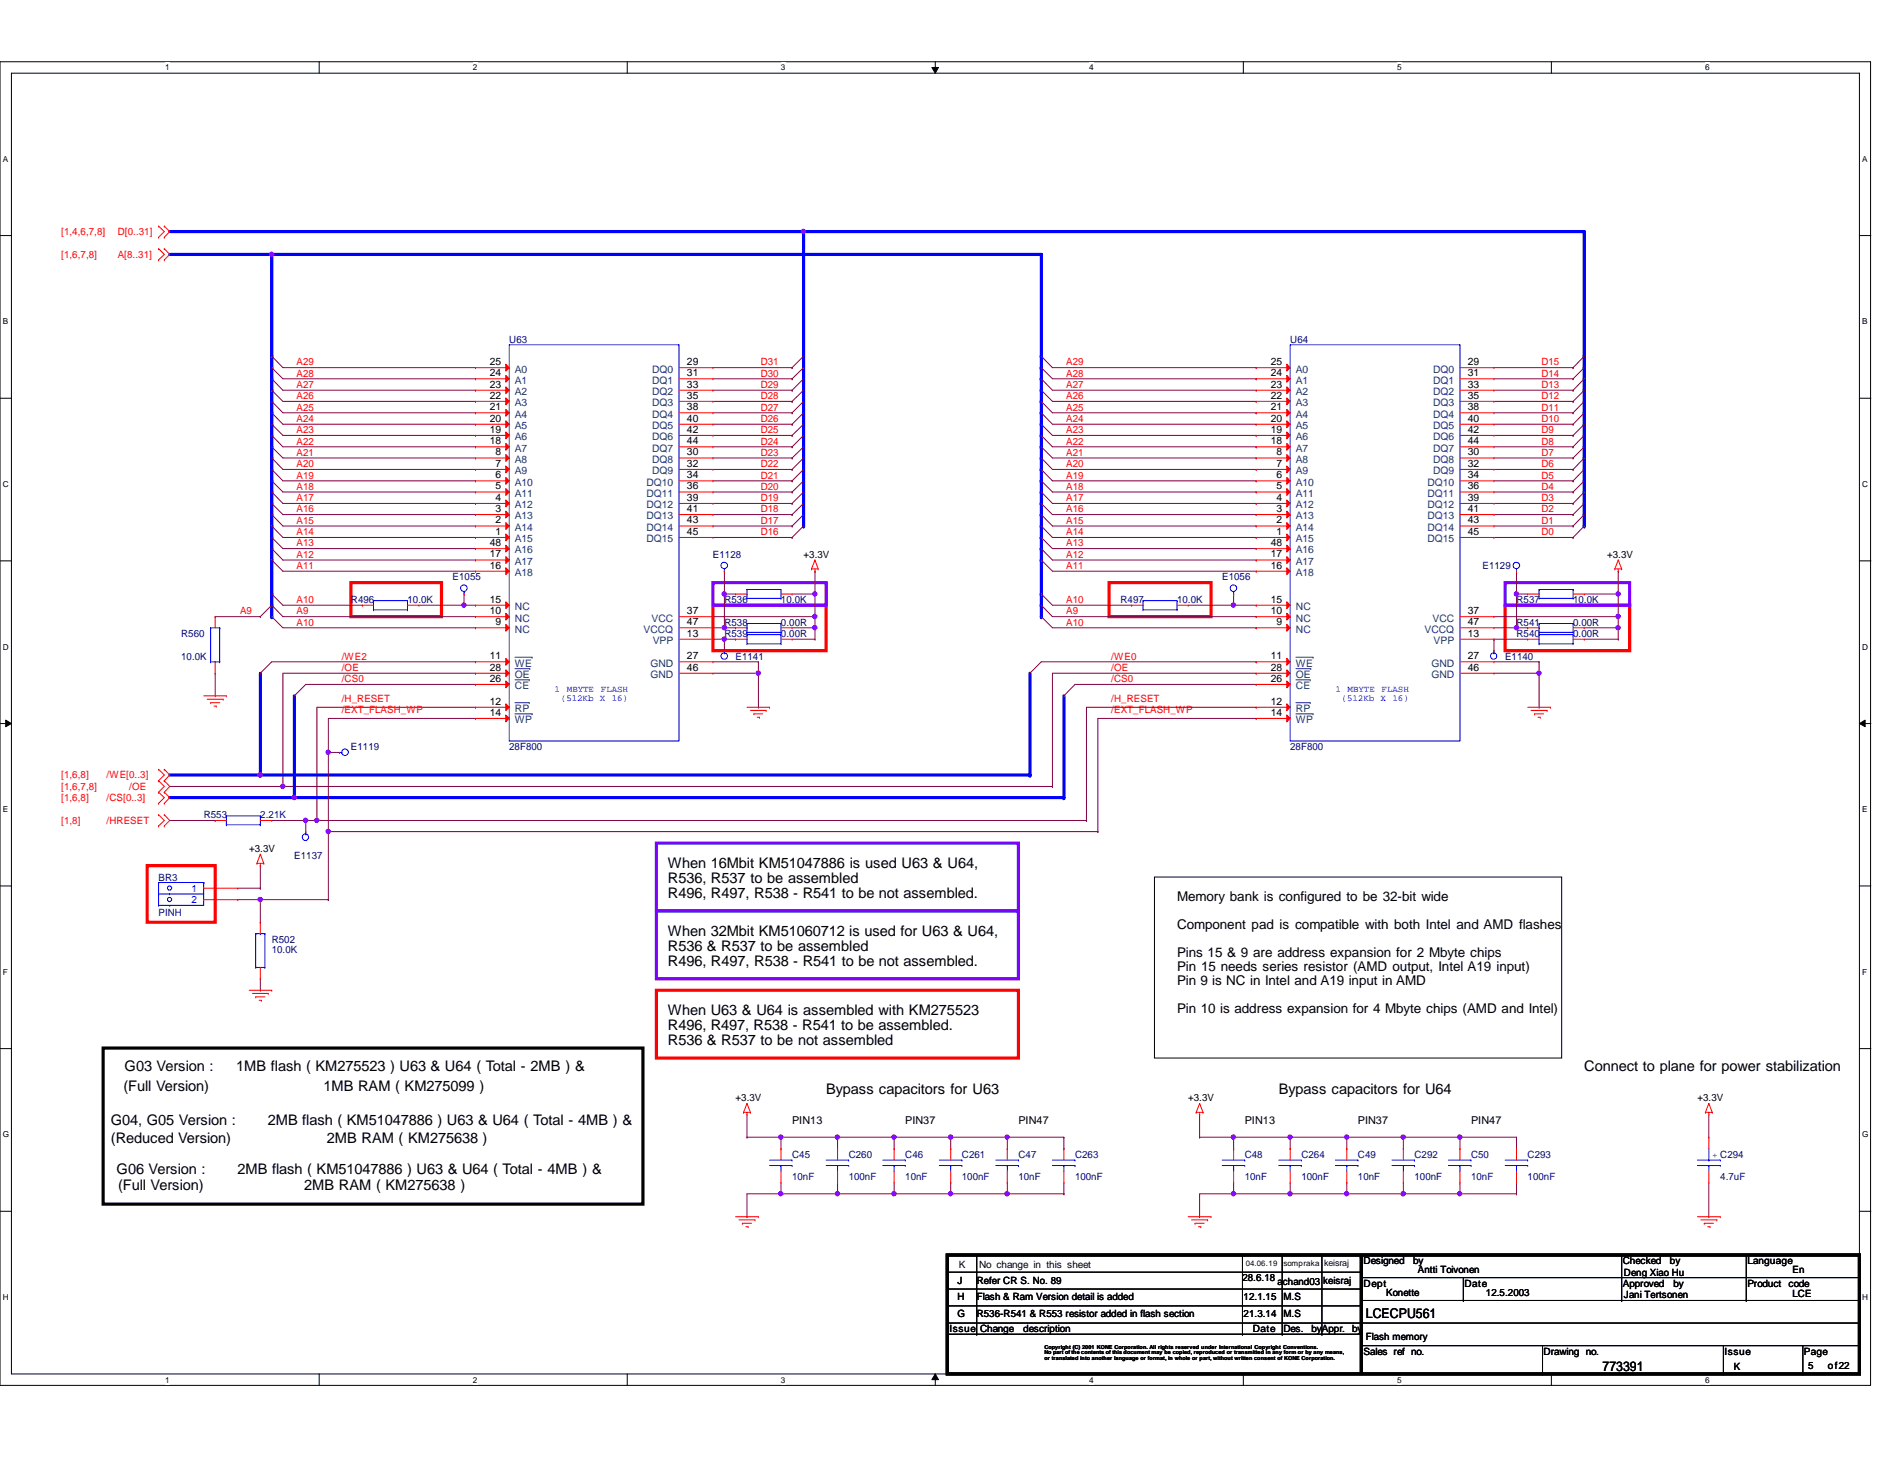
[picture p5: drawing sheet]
<svg xmlns="http://www.w3.org/2000/svg" width="279mm" height="216mm" viewBox="0 0 279 216" stroke-linecap="round" stroke-linejoin="round" font-family="sans-serif">
<defs><g id="words">
<g font-size="2.2">
<text x="98.9" y="128.5">When 16Mbit KM51047886 is used U63 &amp; U64,</text>
<text x="98.9" y="130.7">R536, R537 to be assembled</text>
<text x="98.9" y="133">R496, R497, R538 - R541 to be not assembled.</text>
<text x="98.9" y="138.6">When 32Mbit KM51060712 is used for U63 &amp; U64,</text>
<text x="98.9" y="140.8">R536 &amp; R537 to be assembled</text>
<text x="98.9" y="143">R496, R497, R538 - R541 to be not assembled.</text>
<text x="98.9" y="150.3">When U63 &amp; U64 is assembled with KM275523</text>
<text x="98.9" y="152.5">R496, R497, R538 - R541 to be assembled.</text>
<text x="98.9" y="154.8">R536 &amp; R537 to be not assembled</text>
<text x="18.3" y="161.5">(Full Version)</text>
<text x="18.5" y="158.7">G03 Version :</text>
<text x="35" y="158.7">1MB flash ( KM275523 ) U63 &amp; U64 ( Total - 2MB ) &amp;</text>
<text x="47.9" y="161.5">1MB RAM ( KM275099 )</text>
<text x="234.7" y="158.7">Connect to plane for power stabilization</text>
<text x="16.4" y="166.5">G04, G05 Version :</text>
<text x="39.7" y="166.5">2MB flash ( KM51047886 ) U63 &amp; U64 ( Total - 4MB ) &amp;</text>
<text x="122.4" y="162">Bypass capacitors for U63</text>
<text x="189.4" y="162">Bypass capacitors for U64</text>
<text x="16.4" y="169.2">(Reduced Version)</text>
<text x="17.3" y="173.8">G06 Version :</text>
<text x="35.2" y="173.8">2MB flash ( KM51047886 ) U63 &amp; U64 ( Total - 4MB ) &amp;</text>
<text x="48.4" y="169.2">2MB RAM ( KM275638 )</text>
<text x="17.5" y="176.3">(Full Version)</text>
<text x="45.1" y="176.3">2MB RAM ( KM275638 )</text>
</g>
<g font-size="2">
<text x="174.4" y="133.3">Memory bank is configured to be 32-bit wide</text>
<text x="174.4" y="137.5">Component pad is compatible with both Intel and AMD flashes</text>
<text x="174.4" y="141.6">Pins 15 &amp; 9 are address expansion for 2 Mbyte chips</text>
<text x="174.4" y="143.7">Pin 15 needs series resistor (AMD output, Intel A19 input)</text>
<text x="174.4" y="145.8">Pin 9 is NC in Intel and A19 input in AMD</text>
<text x="174.4" y="149.9">Pin 10 is address expansion for 4 Mbyte chips (AMD and Intel)</text>
<text x="202.4" y="195.2">LCECPU561</text>
<text x="237.4" y="202.9">773391</text>
</g>
<g font-size="1.6">
<text x="117.3" y="166.5">PIN13</text>
<text x="134.1" y="166.5">PIN37</text>
<text x="150.9" y="166.5">PIN47</text>
<text x="184.4" y="166.5">PIN13</text>
<text x="201.2" y="166.5">PIN37</text>
<text x="217.9" y="166.5">PIN47</text>
</g>
<g font-size="1.5" fill="#f00">
<text x="9.1" y="34.8">[1,4,6,7,8]</text>
<text x="17.4" y="34.8">D[0..31]</text>
<text x="9.1" y="38.2">[1,6,7,8]</text>
<text x="17.4" y="38.2">A[8..31]</text>
<text x="43.9" y="54.1">A29</text>
<text x="43.9" y="57.4">A27</text>
<text x="43.9" y="59.1">A26</text>
<text x="43.9" y="55.8">A28</text>
<text x="112.7" y="57.4">D29</text>
<text x="112.7" y="59.1">D28</text>
<text x="112.7" y="54.1">D31</text>
<text x="112.7" y="55.8">D30</text>
<text x="157.9" y="57.4">A27</text>
<text x="157.9" y="54.1">A29</text>
<text x="157.9" y="59.1">A26</text>
<text x="157.9" y="55.8">A28</text>
<text x="228.3" y="59.1">D12</text>
<text x="228.3" y="55.8">D14</text>
<text x="228.3" y="57.4">D13</text>
<text x="228.3" y="54.1">D15</text>
<text x="43.9" y="60.8">A25</text>
<text x="43.9" y="65.8">A22</text>
<text x="43.9" y="62.5">A24</text>
<text x="43.9" y="64.1">A23</text>
<text x="112.7" y="65.8">D24</text>
<text x="112.7" y="64.1">D25</text>
<text x="112.7" y="62.5">D26</text>
<text x="112.7" y="60.8">D27</text>
<text x="157.9" y="62.5">A24</text>
<text x="157.9" y="64.1">A23</text>
<text x="157.9" y="60.8">A25</text>
<text x="157.9" y="65.8">A22</text>
<text x="228.3" y="62.5">D10</text>
<text x="228.3" y="60.8">D11</text>
<text x="228.3" y="64.1">D9</text>
<text x="228.3" y="65.8">D8</text>
<text x="43.9" y="70.9">A19</text>
<text x="43.9" y="69.2">A20</text>
<text x="43.9" y="67.5">A21</text>
<text x="112.7" y="70.9">D21</text>
<text x="112.7" y="67.5">D23</text>
<text x="112.7" y="69.2">D22</text>
<text x="157.9" y="67.5">A21</text>
<text x="157.9" y="70.9">A19</text>
<text x="157.9" y="69.2">A20</text>
<text x="228.3" y="67.5">D7</text>
<text x="228.3" y="70.9">D5</text>
<text x="228.3" y="69.2">D6</text>
<text x="43.9" y="77.6">A15</text>
<text x="43.9" y="74.2">A17</text>
<text x="43.9" y="75.9">A16</text>
<text x="43.9" y="72.5">A18</text>
<text x="112.7" y="77.6">D17</text>
<text x="112.7" y="75.9">D18</text>
<text x="112.7" y="72.5">D20</text>
<text x="112.7" y="74.2">D19</text>
<text x="157.9" y="77.6">A15</text>
<text x="157.9" y="72.5">A18</text>
<text x="157.9" y="74.2">A17</text>
<text x="157.9" y="75.9">A16</text>
<text x="228.3" y="77.6">D1</text>
<text x="228.3" y="72.5">D4</text>
<text x="228.3" y="74.2">D3</text>
<text x="228.3" y="75.9">D2</text>
<text x="43.9" y="80.9">A13</text>
<text x="43.9" y="82.6">A12</text>
<text x="43.9" y="79.2">A14</text>
<text x="112.7" y="79.2">D16</text>
<text x="157.9" y="82.6">A12</text>
<text x="157.9" y="80.9">A13</text>
<text x="157.9" y="79.2">A14</text>
<text x="228.3" y="79.2">D0</text>
<text x="43.9" y="84.2">A11</text>
<text x="43.9" y="89.3">A10</text>
<text x="157.9" y="84.2">A11</text>
<text x="157.9" y="89.3">A10</text>
<text x="35.6" y="91">A9</text>
<text x="43.9" y="92.6">A10</text>
<text x="43.9" y="91">A9</text>
<text x="157.9" y="92.6">A10</text>
<text x="157.9" y="91">A9</text>
<text x="50.6" y="101">/CS0</text>
<text x="50.6" y="97.7">/WE2</text>
<text x="50.6" y="99.4">/OE</text>
<text x="164.6" y="99.4">/OE</text>
<text x="164.6" y="101">/CS0</text>
<text x="164.6" y="97.7">/WE0</text>
<text x="50.6" y="104">/H_RESET</text>
<text x="50.6" y="105.6">/EXT_FLASH_WP</text>
<text x="164.6" y="105.6">/EXT_FLASH_WP</text>
<text x="164.6" y="104">/H_RESET</text>
<text x="9.1" y="117">[1,6,7,8]</text>
<text x="9.1" y="118.7">[1,6,8]</text>
<text x="9.1" y="115.3">[1,6,8]</text>
<text x="15.8" y="118.7">/CS[0..3]</text>
<text x="15.8" y="115.3">/WE[0..3]</text>
<text x="19.1" y="117">/OE</text>
<text x="9.1" y="122">[1,8]</text>
<text x="15.8" y="122">/HRESET</text>
</g>
<g font-size="1.5" fill="#000080">
<text x="75.4" y="50.8">U63</text>
<text x="191.1" y="50.8">U64</text>
<text x="105.6" y="82.6">E1128</text>
<text x="52" y="89.3">R496</text>
<text x="60.4" y="89.3">10.0K</text>
<text x="67.1" y="85.9">E1055</text>
<text x="107.3" y="89.3">R536</text>
<text x="115.7" y="89.3">10.0K</text>
<text x="166" y="89.3">R497</text>
<text x="174.4" y="89.3">10.0K</text>
<text x="181.1" y="85.9">E1056</text>
<text x="219.6" y="84.3">E1129</text>
<text x="224.7" y="89.3">R537</text>
<text x="233" y="89.3">10.0K</text>
<text x="26.8" y="94.3">R560</text>
<text x="107.3" y="92.7">R538</text>
<text x="107.3" y="94.3">R539</text>
<text x="115.7" y="92.7">0.00R</text>
<text x="115.7" y="94.3">0.00R</text>
<text x="224.7" y="92.7">R541</text>
<text x="224.7" y="94.3">R540</text>
<text x="233" y="92.7">0.00R</text>
<text x="233" y="94.3">0.00R</text>
<text x="26.8" y="97.7">10.0K</text>
<text x="109" y="97.7">E1141</text>
<text x="223" y="97.7">E1140</text>
<text x="52" y="111.1">E1119</text>
<text x="75.4" y="111.1">28F800</text>
<text x="191.1" y="111.1">28F800</text>
<text x="30.2" y="121.2">R553</text>
<text x="38.6" y="121.2">2.21K</text>
<text x="23.5" y="130.4">BR3</text>
<text x="43.6" y="127.2">E1137</text>
<text x="23.5" y="135.6">PINH</text>
<text x="40.3" y="139.6">R502</text>
<text x="40.3" y="141.1">10.0K</text>
<text x="117.3" y="171.4">C45</text>
<text x="125.7" y="171.4">C260</text>
<text x="134.1" y="171.4">C46</text>
<text x="142.5" y="171.4">C261</text>
<text x="150.9" y="171.4">C47</text>
<text x="159.3" y="171.4">C263</text>
<text x="184.4" y="171.4">C48</text>
<text x="192.8" y="171.4">C264</text>
<text x="201.2" y="171.4">C49</text>
<text x="209.5" y="171.4">C292</text>
<text x="217.9" y="171.4">C50</text>
<text x="226.3" y="171.4">C293</text>
<text x="117.3" y="174.8">10nF</text>
<text x="125.7" y="174.8">100nF</text>
<text x="134.1" y="174.8">10nF</text>
<text x="142.5" y="174.8">100nF</text>
<text x="150.9" y="174.8">10nF</text>
<text x="159.3" y="174.8">100nF</text>
<text x="184.4" y="174.8">10nF</text>
<text x="192.8" y="174.8">100nF</text>
<text x="201.2" y="174.8">10nF</text>
<text x="209.5" y="174.8">100nF</text>
<text x="217.9" y="174.8">10nF</text>
<text x="226.3" y="174.8">100nF</text>
<text x="254.8" y="174.8">4.7uF</text>
</g>
<g font-size="1.5">
<text x="72.6" y="54.1">25</text>
<text x="72.6" y="55.7">24</text>
<text x="72.6" y="57.4">23</text>
<text x="72.6" y="59.1">22</text>
<text x="101.8" y="54.1">29</text>
<text x="101.8" y="55.7">31</text>
<text x="101.8" y="57.4">33</text>
<text x="101.8" y="59.1">35</text>
<text x="188.3" y="54.1">25</text>
<text x="188.3" y="55.7">24</text>
<text x="188.3" y="57.4">23</text>
<text x="188.3" y="59.1">22</text>
<text x="217.5" y="54.1">29</text>
<text x="217.5" y="55.7">31</text>
<text x="217.5" y="57.4">33</text>
<text x="217.5" y="59.1">35</text>
<text x="72.6" y="60.7">21</text>
<text x="72.6" y="62.4">20</text>
<text x="72.6" y="64.1">19</text>
<text x="72.6" y="65.8">18</text>
<text x="101.8" y="60.7">38</text>
<text x="101.8" y="62.4">40</text>
<text x="101.8" y="64.1">42</text>
<text x="101.8" y="65.8">44</text>
<text x="188.3" y="60.7">21</text>
<text x="188.3" y="62.4">20</text>
<text x="188.3" y="64.1">19</text>
<text x="188.3" y="65.8">18</text>
<text x="217.5" y="60.7">38</text>
<text x="217.5" y="62.4">40</text>
<text x="217.5" y="64.1">42</text>
<text x="217.5" y="65.8">44</text>
<text x="73.4" y="67.4">8</text>
<text x="73.4" y="69.1">7</text>
<text x="73.4" y="70.8">6</text>
<text x="101.8" y="67.4">30</text>
<text x="101.8" y="69.1">32</text>
<text x="101.8" y="70.8">34</text>
<text x="189.1" y="67.4">8</text>
<text x="189.1" y="69.1">7</text>
<text x="189.1" y="70.8">6</text>
<text x="217.5" y="67.4">30</text>
<text x="217.5" y="69.1">32</text>
<text x="217.5" y="70.8">34</text>
<text x="73.4" y="72.5">5</text>
<text x="73.4" y="74.2">4</text>
<text x="73.4" y="75.8">3</text>
<text x="73.4" y="77.5">2</text>
<text x="101.8" y="72.5">36</text>
<text x="101.8" y="74.2">39</text>
<text x="101.8" y="75.8">41</text>
<text x="101.8" y="77.5">43</text>
<text x="189.1" y="72.5">5</text>
<text x="189.1" y="74.2">4</text>
<text x="189.1" y="75.8">3</text>
<text x="189.1" y="77.5">2</text>
<text x="217.5" y="72.5">36</text>
<text x="217.5" y="74.2">39</text>
<text x="217.5" y="75.8">41</text>
<text x="217.5" y="77.5">43</text>
<text x="72.6" y="80.9">48</text>
<text x="72.6" y="82.5">17</text>
<text x="73.4" y="79.2">1</text>
<text x="101.8" y="79.2">45</text>
<text x="119" y="82.6">+3.3V</text>
<text x="188.3" y="80.9">48</text>
<text x="188.3" y="82.5">17</text>
<text x="189.1" y="79.2">1</text>
<text x="217.5" y="79.2">45</text>
<text x="238.1" y="82.6">+3.3V</text>
<text x="72.6" y="84.2">16</text>
<text x="72.6" y="89.2">15</text>
<text x="188.3" y="84.2">16</text>
<text x="188.3" y="89.2">15</text>
<text x="72.6" y="90.9">10</text>
<text x="73.4" y="92.6">9</text>
<text x="101.8" y="90.9">37</text>
<text x="101.8" y="92.6">47</text>
<text x="101.8" y="94.3">13</text>
<text x="188.3" y="90.9">10</text>
<text x="189.1" y="92.6">9</text>
<text x="217.5" y="90.9">37</text>
<text x="217.5" y="92.6">47</text>
<text x="217.5" y="94.3">13</text>
<text x="72.6" y="97.6">11</text>
<text x="72.6" y="99.3">28</text>
<text x="72.6" y="101">26</text>
<text x="101.8" y="97.6">27</text>
<text x="101.8" y="99.3">46</text>
<text x="188.3" y="97.6">11</text>
<text x="188.3" y="99.3">28</text>
<text x="188.3" y="101">26</text>
<text x="217.5" y="97.6">27</text>
<text x="217.5" y="99.3">46</text>
<text x="72.6" y="104.4">12</text>
<text x="72.6" y="106">14</text>
<text x="188.3" y="104.4">12</text>
<text x="188.3" y="106">14</text>
<text x="36.9" y="126.2">+3.3V</text>
<text x="109" y="163.1">+3.3V</text>
<text x="176" y="163.1">+3.3V</text>
<text x="251.5" y="163.1">+3.3V</text>
<text x="141.9" y="190.1">J</text>
<text x="142" y="187.7">K</text>
<text x="144.7" y="190.1">Refer CR S. No. 89</text>
<text x="145" y="187.7">No change in this sheet</text>
<text x="184.1" y="189.7">28.6.18</text>
<text x="189.3" y="190.2">achand03</text>
<text x="196" y="190.1">keisraj</text>
<text x="202" y="187.2">Designed</text>
<text x="202" y="190.5">Dept</text>
<text x="205.4" y="191.9">Konette</text>
<text x="209.3" y="187.2">by</text>
<text x="210.1" y="188.6">Antti Toivonen</text>
<text x="217" y="190.5">Date</text>
<text x="220.1" y="191.9">12.5.2003</text>
<text x="240.4" y="187.2">Checked</text>
<text x="240.4" y="190.5">Approved</text>
<text x="240.6" y="188.9">Deng Xiao Hu</text>
<text x="247.4" y="187.2">by</text>
<text x="247.9" y="190.5">by</text>
<text x="258.9" y="187.2">Language</text>
<text x="258.9" y="190.5">Product</text>
<text x="265" y="190.5">code</text>
<text x="265.6" y="188.6">En</text>
<text x="140.7" y="197.3">Issue</text>
<text x="141.9" y="195.1">G</text>
<text x="141.9" y="192.6">H</text>
<text x="144.7" y="192.6">Flash &amp; Ram Version detail is added</text>
<text x="144.7" y="195.1">R536-R541 &amp; R553 resistor added in flash section</text>
<text x="145.2" y="197.3">Change</text>
<text x="151.6" y="197.3">description</text>
<text x="184.2" y="192.6">12.1.15</text>
<text x="184.2" y="195.1">21.3.14</text>
<text x="185.6" y="197.3">Date</text>
<text x="190.1" y="195.1">M.S</text>
<text x="190.1" y="192.6">M.S</text>
<text x="190.1" y="197.3">Des.</text>
<text x="194.3" y="197.3">byAppr.</text>
<text x="200.3" y="197.3">by</text>
<text x="240.6" y="192.2">Jani Tertsonen</text>
<text x="265.6" y="192.1">LCE</text>
<text x="202" y="200.6">Sales ref no.</text>
<text x="202.4" y="198.5">Flash memory</text>
<text x="228.7" y="200.6">Drawing no.</text>
<text x="255.5" y="200.6">Issue</text>
<text x="256.8" y="202.8">K</text>
<text x="267.3" y="200.6">Page</text>
<text x="267.9" y="202.6">5</text>
<text x="270.8" y="202.6">of22</text>
</g>
<g font-size="1.5" fill="#004080">
<text x="76.3" y="55.2">A0</text>
<text x="76.3" y="56.8">A1</text>
<text x="76.3" y="58.5">A2</text>
<text x="96.6" y="55.2">DQ0</text>
<text x="96.6" y="56.8">DQ1</text>
<text x="96.6" y="58.5">DQ2</text>
<text x="192" y="55.2">A0</text>
<text x="192" y="56.8">A1</text>
<text x="192" y="58.5">A2</text>
<text x="212.3" y="55.2">DQ0</text>
<text x="212.3" y="56.8">DQ1</text>
<text x="212.3" y="58.5">DQ2</text>
<text x="76.3" y="60.2">A3</text>
<text x="76.3" y="61.8">A4</text>
<text x="76.3" y="63.5">A5</text>
<text x="76.3" y="65.2">A6</text>
<text x="96.6" y="60.2">DQ3</text>
<text x="96.6" y="61.8">DQ4</text>
<text x="96.6" y="63.5">DQ5</text>
<text x="96.6" y="65.2">DQ6</text>
<text x="192" y="60.2">A3</text>
<text x="192" y="61.8">A4</text>
<text x="192" y="63.5">A5</text>
<text x="192" y="65.2">A6</text>
<text x="212.3" y="60.2">DQ3</text>
<text x="212.3" y="61.8">DQ4</text>
<text x="212.3" y="63.5">DQ5</text>
<text x="212.3" y="65.2">DQ6</text>
<text x="76.3" y="66.9">A7</text>
<text x="76.3" y="68.5">A8</text>
<text x="76.3" y="70.2">A9</text>
<text x="76.3" y="71.9">A10</text>
<text x="95.8" y="71.9">DQ10</text>
<text x="96.6" y="66.9">DQ7</text>
<text x="96.6" y="68.5">DQ8</text>
<text x="96.6" y="70.2">DQ9</text>
<text x="192" y="66.9">A7</text>
<text x="192" y="68.5">A8</text>
<text x="192" y="70.2">A9</text>
<text x="192" y="71.9">A10</text>
<text x="211.5" y="71.9">DQ10</text>
<text x="212.3" y="66.9">DQ7</text>
<text x="212.3" y="68.5">DQ8</text>
<text x="212.3" y="70.2">DQ9</text>
<text x="76.3" y="73.6">A11</text>
<text x="76.3" y="75.3">A12</text>
<text x="76.3" y="76.9">A13</text>
<text x="95.8" y="73.6">DQ11</text>
<text x="95.8" y="75.3">DQ12</text>
<text x="95.8" y="76.9">DQ13</text>
<text x="192" y="73.6">A11</text>
<text x="192" y="75.3">A12</text>
<text x="192" y="76.9">A13</text>
<text x="211.5" y="73.6">DQ11</text>
<text x="211.5" y="75.3">DQ12</text>
<text x="211.5" y="76.9">DQ13</text>
<text x="76.3" y="78.6">A14</text>
<text x="76.3" y="80.3">A15</text>
<text x="76.3" y="82">A16</text>
<text x="76.3" y="83.7">A17</text>
<text x="95.8" y="78.6">DQ14</text>
<text x="95.8" y="80.3">DQ15</text>
<text x="192" y="78.6">A14</text>
<text x="192" y="80.3">A15</text>
<text x="192" y="82">A16</text>
<text x="192" y="83.7">A17</text>
<text x="211.5" y="78.6">DQ14</text>
<text x="211.5" y="80.3">DQ15</text>
<text x="76.3" y="85.3">A18</text>
<text x="192" y="85.3">A18</text>
<text x="76.3" y="90.3">NC</text>
<text x="76.3" y="92">NC</text>
<text x="76.3" y="93.7">NC</text>
<text x="95.3" y="93.7">VCCQ</text>
<text x="96.5" y="92">VCC</text>
<text x="96.7" y="95.4">VPP</text>
<text x="192" y="90.3">NC</text>
<text x="192" y="92">NC</text>
<text x="192" y="93.7">NC</text>
<text x="211" y="93.7">VCCQ</text>
<text x="212.2" y="92">VCC</text>
<text x="212.4" y="95.4">VPP</text>
<text x="76.3" y="98.7">WE</text>
<text x="76.3" y="100.4">OE</text>
<text x="96.4" y="98.7">GND</text>
<text x="96.4" y="100.4">GND</text>
<text x="192" y="98.7">WE</text>
<text x="192" y="100.4">OE</text>
<text x="212" y="98.7">GND</text>
<text x="212" y="100.4">GND</text>
<text x="76.3" y="102.1">CE</text>
<text x="76.3" y="105.5">RP</text>
<text x="76.3" y="107.1">WP</text>
<text x="192" y="102.1">CE</text>
<text x="192" y="105.5">RP</text>
<text x="192" y="107.1">WP</text>
</g>
<g font-size="1.5" fill="#00f">
<text x="28.4" y="132">1</text>
<text x="28.4" y="133.7">2</text>
</g>
<g font-size="1.4" fill="#00f">
<text x="82.2" y="102.5">1</text>
<text x="83.1" y="103.8">(512Kb X</text>
<text x="84" y="102.5">MBYTE</text>
<text x="89" y="102.5">FLASH</text>
<text x="90.6" y="103.8">16)</text>
<text x="197.8" y="102.5">1</text>
<text x="198.8" y="103.8">(512Kb X</text>
<text x="199.6" y="102.5">MBYTE</text>
<text x="204.7" y="102.5">FLASH</text>
<text x="206.3" y="103.8">16)</text>
<text x="253.7" y="171.4">+ C294</text>
</g>
<text font-size="1.3" x="196.2" y="187.5">keisraj</text>
<g font-size="1.2">
<text x="24.5" y="10.4">1</text>
<text x="70.1" y="10.4">2</text>
<text x="115.7" y="10.4">3</text>
<text x="161.3" y="10.4">4</text>
<text x="207" y="10.4">5</text>
<text x="252.6" y="10.4">6</text>
<text x=".4" y="24">A</text>
<text x="275.9" y="24">A</text>
<text x=".4" y="48">B</text>
<text x="275.9" y="48">B</text>
<text x=".4" y="72.1">C</text>
<text x="275.9" y="72.1">C</text>
<text x=".4" y="96.2">D</text>
<text x="275.9" y="96.2">D</text>
<text x=".4" y="120.3">E</text>
<text x="275.9" y="120.3">E</text>
<text x=".4" y="144.3">F</text>
<text x="275.9" y="144.3">F</text>
<text x=".4" y="168.4">G</text>
<text x="275.9" y="168.4">G</text>
<text x="190.1" y="187.5">sompraka</text>
<text x=".4" y="192.5">H</text>
<text x="275.9" y="192.5">H</text>
<text x="24.5" y="204.7">1</text>
<text x="70.1" y="204.7">2</text>
<text x="115.7" y="204.7">3</text>
<text x="161.3" y="204.7">4</text>
<text x="207" y="204.7">5</text>
<text x="252.6" y="204.7">6</text>
</g>
<text font-size="1.1" x="184.6" y="187.5">04.06.19</text>
<g font-size=".8">
<text x="154.7" y="199.7">Copyright (C) 2001 KONE Corporation. All rights reserved under International Copyright Conventions.</text>
<text x="154.7" y="200.5">No part of the contents of this document may be copied, reproduced or transmitted in any form or by any means,</text>
<text x="154.7" y="201.4">or translated into another language or format, in whole or part, without written consent of KONE Corporation.</text>
</g>
</g></defs>
<path d="M0 9.1h277.1v196h-277.1zM1.7 10.8h273.8v192.7h-273.8z" fill="none" stroke="#000" stroke-width=".15"/>
<g fill="#fff">
<path d="M24.5 9.3h.6v1.4h-.6z"/>
<path d="M24.5 203.6h.6v1.4h-.6z"/>
</g>
<path d="M47.3 9.1v1.7M47.3 203.5v1.6" fill="none" stroke="#000" stroke-width=".15"/>
<g fill="#fff">
<path d="M70.1 9.3h.6v1.4h-.6z"/>
<path d="M70.1 203.6h.6v1.4h-.6z"/>
</g>
<path d="M92.9 9.1v1.7M92.9 203.5v1.6" fill="none" stroke="#000" stroke-width=".15"/>
<g fill="#fff">
<path d="M115.7 9.3h.6v1.4h-.6z"/>
<path d="M115.7 203.6h.6v1.4h-.6z"/>
</g>
<path d="M138 10h1l-.4 .8zM138.6 9.1v1.7M138.6 203.5l.4 .8h-1zM138.6 203.5v1.6" fill="none" stroke="#000" stroke-width=".15"/>
<path d="M138 10h1l-.4 .8zM138.6 203.5l.4 .8h-1z" fill="#000"/>
<g fill="#fff">
<path d="M161.3 9.3h.7v1.4h-.7z"/>
<path d="M161.3 203.6h.7v1.4h-.7z"/>
</g>
<path d="M184.2 9.1v1.7M184.2 203.5v1.6" fill="none" stroke="#000" stroke-width=".15"/>
<g fill="#fff">
<path d="M207 9.3h.6v1.4h-.6z"/>
<path d="M207 203.6h.6v1.4h-.6z"/>
</g>
<path d="M229.8 9.1v1.7M229.8 203.5v1.6" fill="none" stroke="#000" stroke-width=".15"/>
<g fill="#fff">
<path d="M252.6 9.3h.6v1.4h-.6z"/>
<path d="M252.6 203.6h.6v1.4h-.6z"/>
<path d="M.4 22.9h.8v1.3h-.8z"/>
<path d="M275.9 22.9h.7v1.3h-.7z"/>
<path d="M.4 46.9h.8v1.4h-.8z"/>
<path d="M275.9 46.9h.7v1.4h-.7z"/>
</g>
<path d="M0 34.9h1.7M275.5 34.9h1.7" fill="none" stroke="#000" stroke-width=".15"/>
<g fill="#fff">
<path d="M.4 71h.9v1.3h-.9z"/>
<path d="M275.9 71h.8v1.3h-.8z"/>
</g>
<path d="M0 59h1.7M275.5 59h1.7" fill="none" stroke="#000" stroke-width=".15"/>
<g fill="#fff">
<path d="M.4 95.1h.9v1.3h-.9z"/>
<path d="M275.9 95.1h.8v1.3h-.8z"/>
</g>
<path d="M0 83.1h1.7M275.5 83.1h1.7" fill="none" stroke="#000" stroke-width=".15"/>
<g fill="#fff">
<path d="M.4 119.2h.8v1.3h-.8z"/>
<path d="M275.9 119.2h.7v1.3h-.7z"/>
</g>
<path d="M0 107.1h1.7M.8 106.6l.9 .5-.9 .5zM275.5 107.1l.8-.5v1zM275.5 107.1h1.7" fill="none" stroke="#000" stroke-width=".15"/>
<path d="M.8 106.6l.9 .5-.9 .5zM275.5 107.1l.8-.5v1z" fill="#000"/>
<g fill="#fff">
<path d="M.4 143.2h.7v1.4h-.7z"/>
<path d="M275.9 143.2h.7v1.4h-.7z"/>
</g>
<path d="M0 131.2h1.7M275.5 131.2h1.7" fill="none" stroke="#000" stroke-width=".15"/>
<g fill="#fff">
<path d="M.4 167.3h.9v1.4h-.9z"/>
<path d="M275.9 167.3h.9v1.4h-.9z"/>
</g>
<path d="M0 155.3h1.7M275.5 155.3h1.7" fill="none" stroke="#000" stroke-width=".15"/>
<g fill="#fff">
<path d="M.4 191.4h.9v1.3h-.9z"/>
<path d="M275.9 191.4h.8v1.3h-.8z"/>
</g>
<path d="M171 129.9h60.4v26.8h-60.4zM0 179.4h1.7M275.5 179.4h1.7" fill="none" stroke="#000" stroke-width=".15"/>
<path d="M52 86.3h13.4v5h-13.4zM105.6 89.6h16.8v6.8h-16.8zM164.3 86.3h15.1v5h-15.1zM223 89.6h18.4v6.8h-18.4zM21.8 128.2h10.1v8.4h-10.1zM97.2 146.6h53.7v10.1h-53.7z" fill="none" stroke="#f00" stroke-width=".47"/>
<path d="M105.6 86.3h16.8v3.3h-16.8zM223 86.3h18.4v3.3h-18.4zM97.2 124.8h53.7v10.1h-53.7zM97.2 134.9h53.7v10h-53.7z" fill="none" stroke="#8000ff" stroke-width=".47"/>
<path d="M15.3 155.2h79.9v23.1h-79.9z" fill="none" stroke="#000" stroke-width=".47"/>
<path d="M48.6 123.1h114M162.6 123.1h.1" fill="none" stroke="#800040" stroke-width=".15"/>
<circle cx="48.6" cy="123.1" r=".32" fill="#f0f"/>
<circle cx="48.6" cy="123.1" r=".32" fill="none" stroke="#f0f" stroke-width=".15"/>
<path d="M25.1 116.5h16.8M41.9 116.5h.1" fill="none" stroke="#800040" stroke-width=".15"/>
<path d="M40.3 37.7h114" fill="none" stroke="#00f" stroke-width=".47"/>
<circle cx="154.3" cy="37.7" r=".23" fill="#00f"/>
<circle cx="40.2" cy="37.7" r=".32" fill="#f0f"/>
<circle cx="40.2" cy="37.7" r=".32" fill="none" stroke="#f0f" stroke-width=".15"/>
<path d="M41.9 116.5h114M46.9 104.7v16.8M155.9 116.5h.1M161 104.7v16.8M46.9 121.5h.1M161 121.5h.1" fill="none" stroke="#800040" stroke-width=".15"/>
<path d="M43.6 118.1h114" fill="none" stroke="#00f" stroke-width=".47"/>
<circle cx="157.6" cy="118.1" r=".23" fill="#00f"/>
<path d="M119 34.3h115.7" fill="none" stroke="#00f" stroke-width=".47"/>
<circle cx="234.7" cy="34.3" r=".23" fill="#00f"/>
<circle cx="119" cy="34.3" r=".32" fill="#f0f"/>
<circle cx="119" cy="34.3" r=".32" fill="none" stroke="#f0f" stroke-width=".15"/>
<path d="M41.9 99.7v16.8M120.7 88h.1M120.7 88v3.3M176 89.6h6.8M182.8 89.6h.1M41.9 116.5h.1M161 104.7h25.1M162.6 106.4h23.5M186.1 106.4h.1M186.1 104.7h.1" fill="none" stroke="#800040" stroke-width=".15"/>
<circle cx="41.9" cy="116.4" r=".32" fill="#f0f"/>
<circle cx="41.9" cy="116.4" r=".32" fill="none" stroke="#f0f" stroke-width=".15"/>
<path d="M46.9 121.5h114.1M161 121.5h.1" fill="none" stroke="#800040" stroke-width=".15"/>
<circle cx="46.9" cy="121.5" r=".32" fill="#f0f"/>
<circle cx="46.9" cy="121.5" r=".32" fill="none" stroke="#f0f" stroke-width=".15"/>
<path d="M155.9 99.7v16.8M155.9 116.5h.1" fill="none" stroke="#800040" stroke-width=".15"/>
<path d="M119 64.5v1.7" fill="none" stroke="#00f" stroke-width=".47"/>
<circle cx="119" cy="66.2" r=".23" fill="#00f"/>
<path d="M234.7 54.4v1.7" fill="none" stroke="#00f" stroke-width=".47"/>
<circle cx="234.7" cy="56.1" r=".23" fill="#00f"/>
<path d="M234.7 57.8v1.6" fill="none" stroke="#00f" stroke-width=".47"/>
<circle cx="234.7" cy="59.4" r=".23" fill="#00f"/>
<path d="M154.3 66.2v1.6" fill="none" stroke="#00f" stroke-width=".47"/>
<circle cx="154.3" cy="67.8" r=".23" fill="#00f"/>
<path d="M221.3 59.4h11.7M233 59.4h.1M155.9 62.8h30.2M186.1 62.8h.1M45.3 101.3h25.1M70.4 101.3h.1" fill="none" stroke="#800040" stroke-width=".15"/>
<path d="M154.3 37.7v15" fill="none" stroke="#00f" stroke-width=".47"/>
<circle cx="154.3" cy="52.7" r=".23" fill="#00f"/>
<path d="M40.3 37.7v15" fill="none" stroke="#00f" stroke-width=".47"/>
<circle cx="40.3" cy="52.7" r=".23" fill="#00f"/>
<path d="M154.3 81.2v1.7" fill="none" stroke="#00f" stroke-width=".47"/>
<circle cx="154.3" cy="82.9" r=".23" fill="#00f"/>
<path d="M154.3 67.8v1.7" fill="none" stroke="#00f" stroke-width=".47"/>
<circle cx="154.3" cy="69.5" r=".23" fill="#00f"/>
<path d="M155.9 57.8h30.2M186.1 57.8h.1M41.9 61.1h28.5M70.4 61.1h.1M221.3 62.8h11.7M233 62.8h.1M155.9 84.6h30.2M186.1 84.6h.1" fill="none" stroke="#800040" stroke-width=".15"/>
<path d="M119 74.5v1.7" fill="none" stroke="#00f" stroke-width=".47"/>
<circle cx="119" cy="76.2" r=".23" fill="#00f"/>
<path d="M40.3 71.2v1.7" fill="none" stroke="#00f" stroke-width=".47"/>
<circle cx="40.3" cy="72.9" r=".23" fill="#00f"/>
<path d="M40.3 52.7v1.7" fill="none" stroke="#00f" stroke-width=".47"/>
<circle cx="40.3" cy="54.4" r=".23" fill="#00f"/>
<path d="M119 66.2v1.6" fill="none" stroke="#00f" stroke-width=".47"/>
<circle cx="119" cy="67.8" r=".23" fill="#00f"/>
<path d="M105.6 66.2h11.7M117.3 66.2h.1M155.9 64.5h30.2M186.1 64.5h.1M40.3 98h30.1M70.4 98h.1M155.9 93h30.2M186.1 93h.1" fill="none" stroke="#800040" stroke-width=".15"/>
<path d="M119 34.3v18.4" fill="none" stroke="#00f" stroke-width=".47"/>
<circle cx="119" cy="52.7" r=".23" fill="#00f"/>
<path d="M234.7 67.8v1.7" fill="none" stroke="#00f" stroke-width=".47"/>
<circle cx="234.7" cy="69.5" r=".23" fill="#00f"/>
<path d="M40.3 57.8v1.6" fill="none" stroke="#00f" stroke-width=".47"/>
<circle cx="40.3" cy="59.4" r=".23" fill="#00f"/>
<path d="M40.3 66.2v1.6" fill="none" stroke="#00f" stroke-width=".47"/>
<circle cx="40.3" cy="67.8" r=".23" fill="#00f"/>
<path d="M154.3 76.2v1.7" fill="none" stroke="#00f" stroke-width=".47"/>
<circle cx="154.3" cy="77.9" r=".23" fill="#00f"/>
<path d="M154.3 72.9v1.6" fill="none" stroke="#00f" stroke-width=".47"/>
<circle cx="154.3" cy="74.5" r=".23" fill="#00f"/>
<path d="M154.3 62.8v1.7" fill="none" stroke="#00f" stroke-width=".47"/>
<circle cx="154.3" cy="64.5" r=".23" fill="#00f"/>
<path d="M154.3 61.1v1.7" fill="none" stroke="#00f" stroke-width=".47"/>
<circle cx="154.3" cy="62.8" r=".23" fill="#00f"/>
<path d="M119 67.8v1.7" fill="none" stroke="#00f" stroke-width=".47"/>
<circle cx="119" cy="69.5" r=".23" fill="#00f"/>
<path d="M40.3 82.9v5.1" fill="none" stroke="#00f" stroke-width=".47"/>
<circle cx="40.3" cy="88" r=".23" fill="#00f"/>
<path d="M41.9 66.2h28.5M70.4 66.2h.1M105.6 77.9h11.7M105.6 64.5h11.7M117.3 77.9h.1M117.3 64.5h.1M155.9 67.8h30.2M186.1 67.8h.1M221.3 77.9h11.7M233 77.9h.1" fill="none" stroke="#800040" stroke-width=".15"/>
<path d="M40.3 77.9v1.7" fill="none" stroke="#00f" stroke-width=".47"/>
<circle cx="40.3" cy="79.6" r=".23" fill="#00f"/>
<path d="M154.3 71.2v1.7" fill="none" stroke="#00f" stroke-width=".47"/>
<circle cx="154.3" cy="72.9" r=".23" fill="#00f"/>
<path d="M40.3 69.5v1.7" fill="none" stroke="#00f" stroke-width=".47"/>
<circle cx="40.3" cy="71.2" r=".23" fill="#00f"/>
<path d="M154.3 64.5v1.7" fill="none" stroke="#00f" stroke-width=".47"/>
<circle cx="154.3" cy="66.2" r=".23" fill="#00f"/>
<path d="M41.9 54.4h28.5M70.4 54.4h.1M105.6 62.8h11.7M117.3 62.8h.1M221.3 72.9h11.7M233 72.9h.1M62.1 89.6h6.6M68.7 89.6h.1M162.6 106.4v16.7M162.6 123.1h.1" fill="none" stroke="#800040" stroke-width=".15"/>
<path d="M119 56.1v1.7" fill="none" stroke="#00f" stroke-width=".47"/>
<circle cx="119" cy="57.8" r=".23" fill="#00f"/>
<path d="M40.3 59.4v1.7" fill="none" stroke="#00f" stroke-width=".47"/>
<circle cx="40.3" cy="61.1" r=".23" fill="#00f"/>
<path d="M40.3 72.9v1.6" fill="none" stroke="#00f" stroke-width=".47"/>
<circle cx="40.3" cy="74.5" r=".23" fill="#00f"/>
<path d="M154.3 52.7v1.7" fill="none" stroke="#00f" stroke-width=".47"/>
<circle cx="154.3" cy="54.4" r=".23" fill="#00f"/>
<path d="M105.6 57.8h11.7M117.3 57.8h.1M155.9 54.4h30.2M186.1 54.4h.1M155.9 91.3h30.2M186.1 91.3h.1" fill="none" stroke="#800040" stroke-width=".15"/>
<path d="M234.7 72.9v1.6" fill="none" stroke="#00f" stroke-width=".47"/>
<circle cx="234.7" cy="74.5" r=".23" fill="#00f"/>
<path d="M234.7 71.2v1.7" fill="none" stroke="#00f" stroke-width=".47"/>
<circle cx="234.7" cy="72.9" r=".23" fill="#00f"/>
<path d="M234.7 76.2v1.7" fill="none" stroke="#00f" stroke-width=".47"/>
<circle cx="234.7" cy="77.9" r=".23" fill="#00f"/>
<path d="M154.3 56.1v1.7" fill="none" stroke="#00f" stroke-width=".47"/>
<circle cx="154.3" cy="57.8" r=".23" fill="#00f"/>
<path d="M40.3 81.2v1.7" fill="none" stroke="#00f" stroke-width=".47"/>
<circle cx="40.3" cy="82.9" r=".23" fill="#00f"/>
<path d="M41.9 77.9h28.5M70.4 77.9h.1M221.3 67.8h11.7M233 67.8h.1M41.9 84.6h28.5M70.4 84.6h.1M239.7 93h.1M239.7 93v1.7" fill="none" stroke="#800040" stroke-width=".15"/>
<path d="M119 61.1v1.7" fill="none" stroke="#00f" stroke-width=".47"/>
<circle cx="119" cy="62.8" r=".23" fill="#00f"/>
<path d="M119 59.4v1.7" fill="none" stroke="#00f" stroke-width=".47"/>
<circle cx="119" cy="61.1" r=".23" fill="#00f"/>
<path d="M119 71.2v1.7" fill="none" stroke="#00f" stroke-width=".47"/>
<circle cx="119" cy="72.9" r=".23" fill="#00f"/>
<path d="M40.3 62.8v1.7" fill="none" stroke="#00f" stroke-width=".47"/>
<circle cx="40.3" cy="64.5" r=".23" fill="#00f"/>
<path d="M40.3 74.5v1.7" fill="none" stroke="#00f" stroke-width=".47"/>
<circle cx="40.3" cy="76.2" r=".23" fill="#00f"/>
<path d="M234.7 69.5v1.7" fill="none" stroke="#00f" stroke-width=".47"/>
<circle cx="234.7" cy="71.2" r=".23" fill="#00f"/>
<path d="M154.3 77.9v1.7" fill="none" stroke="#00f" stroke-width=".47"/>
<circle cx="154.3" cy="79.6" r=".23" fill="#00f"/>
<g fill="none" stroke="#800040" stroke-width=".15">
<path d="M41.9 57.8h28.5M70.4 57.8h.1M155.9 59.4h30.2M186.1 59.4h.1M41.9 74.5h28.5M70.4 74.5h.1M105.6 71.2h11.7M117.3 71.2h.1M155.9 71.2h30.2M186.1 71.2h.1M41.9 93h28.5M41.9 81.2h28.5"/>
<path d="M70.4 93h.1M70.4 81.2h.1M221.3 98h6.7M228 98h.1"/>
</g>
<path d="M234.7 64.5v1.7" fill="none" stroke="#00f" stroke-width=".47"/>
<circle cx="234.7" cy="66.2" r=".23" fill="#00f"/>
<path d="M234.7 62.8v1.7" fill="none" stroke="#00f" stroke-width=".47"/>
<circle cx="234.7" cy="64.5" r=".23" fill="#00f"/>
<path d="M40.3 79.6v1.6" fill="none" stroke="#00f" stroke-width=".47"/>
<circle cx="40.3" cy="81.2" r=".23" fill="#00f"/>
<path d="M234.7 52.7v1.7" fill="none" stroke="#00f" stroke-width=".47"/>
<circle cx="234.7" cy="54.4" r=".23" fill="#00f"/>
<path d="M234.7 59.4v1.7" fill="none" stroke="#00f" stroke-width=".47"/>
<circle cx="234.7" cy="61.1" r=".23" fill="#00f"/>
<path d="M155.9 56.1h30.2M186.1 56.1h.1M41.9 71.2h28.5M70.4 71.2h.1M155.9 69.5h30.2M186.1 69.5h.1M155.9 82.9h30.2M186.1 82.9h.1" fill="none" stroke="#800040" stroke-width=".15"/>
<path d="M40.3 56.1v1.7" fill="none" stroke="#00f" stroke-width=".47"/>
<circle cx="40.3" cy="57.8" r=".23" fill="#00f"/>
<path d="M154.3 74.5v1.7" fill="none" stroke="#00f" stroke-width=".47"/>
<circle cx="154.3" cy="76.2" r=".23" fill="#00f"/>
<g fill="none" stroke="#800040" stroke-width=".15">
<path d="M105.6 76.2h11.7M117.3 76.2h.1M155.9 77.9h30.2M155.9 61.1h30.2M186.1 77.9h.1M186.1 61.1h.1M221.3 71.2h11.7M221.3 61.1h11.7M233 71.2h.1M233 61.1h.1M41.9 99.7h28.5M70.4 99.7h.1"/>
<path d="M120.7 93h.1M120.7 93v1.7"/>
</g>
<path d="M154.3 89.6v1.7" fill="none" stroke="#00f" stroke-width=".47"/>
<circle cx="154.3" cy="91.3" r=".23" fill="#00f"/>
<path d="M43.6 103v15.1" fill="none" stroke="#00f" stroke-width=".47"/>
<circle cx="43.6" cy="118.1" r=".23" fill="#00f"/>
<circle cx="43.6" cy="118.1" r=".32" fill="#f0f"/>
<circle cx="43.6" cy="118.1" r=".32" fill="none" stroke="#f0f" stroke-width=".15"/>
<path d="M154.3 57.8v1.6" fill="none" stroke="#00f" stroke-width=".47"/>
<circle cx="154.3" cy="59.4" r=".23" fill="#00f"/>
<path d="M40.3 89.6v1.7" fill="none" stroke="#00f" stroke-width=".47"/>
<circle cx="40.3" cy="91.3" r=".23" fill="#00f"/>
<path d="M119 72.9v1.6" fill="none" stroke="#00f" stroke-width=".47"/>
<circle cx="119" cy="74.5" r=".23" fill="#00f"/>
<path d="M119 62.8v1.7" fill="none" stroke="#00f" stroke-width=".47"/>
<circle cx="119" cy="64.5" r=".23" fill="#00f"/>
<path d="M105.6 59.4h11.7M117.3 59.4h.1M41.9 62.8h28.5M70.4 62.8h.1M105.6 61.1h11.7M117.3 61.1h.1M155.9 66.2h30.2M186.1 66.2h.1M41.9 91.3h28.5M70.4 91.3h.1M105.6 91.3h15.1M120.7 91.3h.1" fill="none" stroke="#800040" stroke-width=".15"/>
<path d="M154.3 54.4v1.7" fill="none" stroke="#00f" stroke-width=".47"/>
<circle cx="154.3" cy="56.1" r=".23" fill="#00f"/>
<path d="M40.3 67.8v1.7" fill="none" stroke="#00f" stroke-width=".47"/>
<circle cx="40.3" cy="69.5" r=".23" fill="#00f"/>
<path d="M40.3 64.5v1.7" fill="none" stroke="#00f" stroke-width=".47"/>
<circle cx="40.3" cy="66.2" r=".23" fill="#00f"/>
<path d="M234.7 56.1v1.7" fill="none" stroke="#00f" stroke-width=".47"/>
<circle cx="234.7" cy="57.8" r=".23" fill="#00f"/>
<path d="M105.6 54.4h11.7M117.3 54.4h.1M105.6 67.8h11.7M117.3 67.8h.1M155.9 72.9h30.2M186.1 72.9h.1M221.3 74.5h11.7M233 74.5h.1M155.9 99.7h30.2M186.1 99.7h.1" fill="none" stroke="#800040" stroke-width=".15"/>
<path d="M157.6 103v15.1" fill="none" stroke="#00f" stroke-width=".47"/>
<circle cx="157.6" cy="118.1" r=".23" fill="#00f"/>
<path d="M119 57.8v1.6" fill="none" stroke="#00f" stroke-width=".47"/>
<circle cx="119" cy="59.4" r=".23" fill="#00f"/>
<path d="M119 54.4v1.7" fill="none" stroke="#00f" stroke-width=".47"/>
<circle cx="119" cy="56.1" r=".23" fill="#00f"/>
<path d="M154.3 59.4v1.7" fill="none" stroke="#00f" stroke-width=".47"/>
<circle cx="154.3" cy="61.1" r=".23" fill="#00f"/>
<g fill="none" stroke="#800040" stroke-width=".15">
<path d="M41.9 56.1h28.5M41.9 59.4h28.5M70.4 59.4h.1M70.4 56.1h.1M105.6 56.1h11.7M117.3 56.1h.1M41.9 64.5h28.5M41.9 76.2h28.5M70.4 76.2h.1M70.4 64.5h.1M105.6 72.9h11.7M117.3 72.9h.1"/>
<path d="M221.3 64.5h11.7M221.3 66.2h11.7M233 64.5h.1M233 66.2h.1M41.9 82.9h28.5M70.4 82.9h.1M155.9 81.2h30.2M186.1 81.2h.1M253.2 168.4h.1M253.2 165.1v3.3"/>
</g>
<path d="M234.7 61.1v1.7" fill="none" stroke="#00f" stroke-width=".47"/>
<circle cx="234.7" cy="62.8" r=".23" fill="#00f"/>
<path d="M25.1 34.3h93.9" fill="none" stroke="#00f" stroke-width=".47"/>
<circle cx="119" cy="34.3" r=".23" fill="#00f"/>
<path d="M154.3 69.5v1.7" fill="none" stroke="#00f" stroke-width=".47"/>
<circle cx="154.3" cy="71.2" r=".23" fill="#00f"/>
<path d="M154.3 79.6v1.6" fill="none" stroke="#00f" stroke-width=".47"/>
<circle cx="154.3" cy="81.2" r=".23" fill="#00f"/>
<g fill="none" stroke="#800040" stroke-width=".15">
<path d="M41.9 69.5h28.5M70.4 69.5h.1M105.6 69.5h11.7M117.3 69.5h.1M155.9 74.5h30.2M186.1 74.5h.1M221.3 76.2h11.7M233 76.2h.1M239.7 88h.1M239.7 88v3.3M46.9 104.7h23.5M70.4 104.7h.1"/>
<path d="M159.3 101.3h26.8M186.1 101.3h.1"/>
</g>
<path d="M234.7 34.3v18.4" fill="none" stroke="#00f" stroke-width=".47"/>
<circle cx="234.7" cy="52.7" r=".23" fill="#00f"/>
<path d="M25.1 118.1h18.5" fill="none" stroke="#00f" stroke-width=".47"/>
<circle cx="43.6" cy="118.1" r=".23" fill="#00f"/>
<path d="M119 69.5v1.7" fill="none" stroke="#00f" stroke-width=".47"/>
<circle cx="119" cy="71.2" r=".23" fill="#00f"/>
<path d="M40.3 54.4v1.7" fill="none" stroke="#00f" stroke-width=".47"/>
<circle cx="40.3" cy="56.1" r=".23" fill="#00f"/>
<path d="M25.1 37.7h15.2" fill="none" stroke="#00f" stroke-width=".47"/>
<circle cx="40.3" cy="37.7" r=".23" fill="#00f"/>
<path d="M154.3 82.9v5.1" fill="none" stroke="#00f" stroke-width=".47"/>
<circle cx="154.3" cy="88" r=".23" fill="#00f"/>
<path d="M221.3 56.1h11.7M233 56.1h.1M41.9 67.8h28.5M70.4 67.8h.1M155.9 76.2h30.2M186.1 76.2h.1M221.3 79.6h11.7M233 79.6h.1" fill="none" stroke="#800040" stroke-width=".15"/>
<path d="M40.3 61.1v1.7" fill="none" stroke="#00f" stroke-width=".47"/>
<circle cx="40.3" cy="62.8" r=".23" fill="#00f"/>
<path d="M40.3 76.2v1.7" fill="none" stroke="#00f" stroke-width=".47"/>
<circle cx="40.3" cy="77.9" r=".23" fill="#00f"/>
<path d="M119 76.2v1.7" fill="none" stroke="#00f" stroke-width=".47"/>
<circle cx="119" cy="77.9" r=".23" fill="#00f"/>
<path d="M221.3 57.8h11.7M233 57.8h.1M41.9 89.6h11.8M53.7 89.6h.1M48.6 111.4h.1M48.6 106.4v5" fill="none" stroke="#800040" stroke-width=".15"/>
<circle cx="48.6" cy="111.4" r=".32" fill="#f0f"/>
<circle cx="48.6" cy="111.4" r=".32" fill="none" stroke="#f0f" stroke-width=".15"/>
<path d="M41.9 79.6h28.5M70.4 79.6h.1M105.6 74.5h11.7M117.3 74.5h.1M48.6 106.4h21.8M70.4 106.4h.1" fill="none" stroke="#800040" stroke-width=".15"/>
<path d="M234.7 74.5v1.7" fill="none" stroke="#00f" stroke-width=".47"/>
<circle cx="234.7" cy="76.2" r=".23" fill="#00f"/>
<path d="M119 52.7v1.7" fill="none" stroke="#00f" stroke-width=".47"/>
<circle cx="119" cy="54.4" r=".23" fill="#00f"/>
<path d="M234.7 66.2v1.6" fill="none" stroke="#00f" stroke-width=".47"/>
<circle cx="234.7" cy="67.8" r=".23" fill="#00f"/>
<g fill="none" stroke="#800040" stroke-width=".15">
<path d="M221.3 54.4h11.7M233 54.4h.1M41.9 72.9h28.5M70.4 72.9h.1M105.6 79.6h11.7M117.3 79.6h.1M155.9 79.6h30.2M186.1 79.6h.1M221.3 69.5h11.7M233 69.5h.1M177.7 168.4h.1M177.7 165.1v3.3"/>
<path d="M182.8 170.1h.1M182.8 168.4v1.7M199.5 170.1h.1M199.5 168.4v1.7M216.3 170.1h.1M216.3 168.4v1.7M224.7 170.1h.1M224.7 168.4v1.7M253.2 175.1v5.1M253.2 180.2h.1"/>
</g>
<circle cx="182.7" cy="168.4" r=".32" fill="#f0f"/>
<circle cx="182.7" cy="168.4" r=".32" fill="none" stroke="#f0f" stroke-width=".15"/>
<path d="M207.9 168.4h8.4M216.3 168.4h.1" fill="none" stroke="#800040" stroke-width=".15"/>
<circle cx="207.9" cy="168.4" r=".32" fill="#f0f"/>
<circle cx="207.9" cy="168.4" r=".32" fill="none" stroke="#f0f" stroke-width=".15"/>
<circle cx="216.3" cy="168.4" r=".32" fill="#f0f"/>
<circle cx="216.3" cy="168.4" r=".32" fill="none" stroke="#f0f" stroke-width=".15"/>
<path d="M177.7 168.4h5.1M182.8 168.4h.1M191.1 170.1h.1M199.5 168.4h.1M207.9 170.1h.1M207.9 168.4h.1M207.9 168.4h-16.8v1.7M207.9 168.4v1.7" fill="none" stroke="#800040" stroke-width=".15"/>
<circle cx="191.1" cy="168.4" r=".32" fill="#f0f"/>
<circle cx="191.1" cy="168.4" r=".32" fill="none" stroke="#f0f" stroke-width=".15"/>
<circle cx="199.5" cy="168.4" r=".32" fill="#f0f"/>
<circle cx="199.5" cy="168.4" r=".32" fill="none" stroke="#f0f" stroke-width=".15"/>
<path d="M182.8 168.4h8.3M191.1 168.4h.1M216.3 168.4h8.4M224.7 168.4h.1" fill="none" stroke="#800040" stroke-width=".15"/>
<path d="M25.1 114.8h13.5" fill="none" stroke="#00f" stroke-width=".47"/>
<circle cx="38.6" cy="114.8" r=".23" fill="#00f"/>
<path d="M38.6 99.7v15.1" fill="none" stroke="#00f" stroke-width=".47"/>
<circle cx="38.6" cy="114.8" r=".23" fill="#00f"/>
<path d="M38.6 114.8h114" fill="none" stroke="#00f" stroke-width=".47"/>
<circle cx="152.6" cy="114.8" r=".23" fill="#00f"/>
<circle cx="38.5" cy="114.7" r=".32" fill="#f0f"/>
<circle cx="38.5" cy="114.7" r=".32" fill="none" stroke="#f0f" stroke-width=".15"/>
<path d="M152.6 99.7v15.1" fill="none" stroke="#00f" stroke-width=".47"/>
<circle cx="152.6" cy="114.8" r=".23" fill="#00f"/>
<path d="M154.3 98h31.8M186.1 98h.1M35.2 133.2h3.4M38.6 136.6h.1M38.6 133.2h.1M38.6 133.2v3.4M38.6 146.6h.1M38.6 144.9v1.7" fill="none" stroke="#800040" stroke-width=".15"/>
<circle cx="38.5" cy="133.2" r=".32" fill="#f0f"/>
<circle cx="38.5" cy="133.2" r=".32" fill="none" stroke="#f0f" stroke-width=".15"/>
<path d="M35.2 131.5h3.4M38.6 131.5h.1M38.6 128.2v3.3M38.6 133.2h10M48.6 133.2h.1M48.6 123.1v10.1" fill="none" stroke="#800040" stroke-width=".15"/>
<path d="M40.3 88v1.6" fill="none" stroke="#00f" stroke-width=".47"/>
<circle cx="40.3" cy="89.6" r=".23" fill="#00f"/>
<path d="M68.7 89.6h.1M68.7 88v1.6M68.7 89.6h1.7M70.4 89.6h.1" fill="none" stroke="#800040" stroke-width=".15"/>
<circle cx="68.7" cy="89.6" r=".32" fill="#f0f"/>
<circle cx="68.7" cy="89.6" r=".32" fill="none" stroke="#f0f" stroke-width=".15"/>
<path d="M155.9 89.6h11.7M167.6 89.6h.1" fill="none" stroke="#800040" stroke-width=".15"/>
<path d="M154.3 88v1.6" fill="none" stroke="#00f" stroke-width=".47"/>
<circle cx="154.3" cy="89.6" r=".23" fill="#00f"/>
<path d="M182.8 89.6h.1M182.8 88v1.6" fill="none" stroke="#800040" stroke-width=".15"/>
<circle cx="182.7" cy="89.6" r=".32" fill="#f0f"/>
<circle cx="182.7" cy="89.6" r=".32" fill="none" stroke="#f0f" stroke-width=".15"/>
<g fill="none" stroke="#800040" stroke-width=".15">
<path d="M105.6 99.7h6.8M112.4 99.7h.1M182.8 89.6h3.3M186.1 89.6h.1M221.3 99.7h6.7M228 99.7h.1M177.7 176.8h5.1M182.8 176.8h.1M191.1 176.8h.1M191.1 175.1v1.7M199.5 176.8h8.4M207.9 176.8h.1"/>
<path d="M216.3 176.8h.1M216.3 175.1v1.7"/>
</g>
<circle cx="228" cy="99.7" r=".32" fill="#f0f"/>
<circle cx="228" cy="99.7" r=".32" fill="none" stroke="#f0f" stroke-width=".15"/>
<path d="M105.6 98h6.8M112.4 98h.1M112.4 99.7h.1M112.4 98v6.7M112.4 104.7h.1M177.7 176.8v3.4M199.5 176.8h.1M199.5 175.1v1.7M177.7 180.2h.1" fill="none" stroke="#800040" stroke-width=".15"/>
<circle cx="112.3" cy="99.7" r=".32" fill="#f0f"/>
<circle cx="112.3" cy="99.7" r=".32" fill="none" stroke="#f0f" stroke-width=".15"/>
<path d="M228 99.7h.1M228 98v6.7M228 104.7h.1M182.8 176.8h8.3M191.1 176.8h.1M207.9 176.8h.1M207.9 175.1v1.7M216.3 176.8h8.4M224.7 176.8h.1M224.7 175.1v1.7" fill="none" stroke="#800040" stroke-width=".15"/>
<circle cx="182.7" cy="176.8" r=".32" fill="#f0f"/>
<circle cx="182.7" cy="176.8" r=".32" fill="none" stroke="#f0f" stroke-width=".15"/>
<path d="M207.9 176.8h8.4M216.3 176.8h.1" fill="none" stroke="#800040" stroke-width=".15"/>
<circle cx="207.9" cy="176.8" r=".32" fill="#f0f"/>
<circle cx="207.9" cy="176.8" r=".32" fill="none" stroke="#f0f" stroke-width=".15"/>
<circle cx="216.3" cy="176.8" r=".32" fill="#f0f"/>
<circle cx="216.3" cy="176.8" r=".32" fill="none" stroke="#f0f" stroke-width=".15"/>
<path d="M191.1 176.8h8.4M199.5 176.8h.1" fill="none" stroke="#800040" stroke-width=".15"/>
<circle cx="191.1" cy="176.8" r=".32" fill="#f0f"/>
<circle cx="191.1" cy="176.8" r=".32" fill="none" stroke="#f0f" stroke-width=".15"/>
<circle cx="199.5" cy="176.8" r=".32" fill="#f0f"/>
<circle cx="199.5" cy="176.8" r=".32" fill="none" stroke="#f0f" stroke-width=".15"/>
<path d="M115.7 168.4h8.4M124.1 168.4h.1M182.8 176.8h.1M182.8 175.1v1.7" fill="none" stroke="#800040" stroke-width=".15"/>
<circle cx="115.7" cy="168.4" r=".32" fill="#f0f"/>
<circle cx="115.7" cy="168.4" r=".32" fill="none" stroke="#f0f" stroke-width=".15"/>
<circle cx="124.1" cy="168.4" r=".32" fill="#f0f"/>
<circle cx="124.1" cy="168.4" r=".32" fill="none" stroke="#f0f" stroke-width=".15"/>
<path d="M132.5 168.4h8.3M140.8 168.4h.1M149.2 168.4h8.4M157.6 176.8h.1M157.6 168.4h.1M157.6 175.1v1.7" fill="none" stroke="#800040" stroke-width=".15"/>
<circle cx="132.4" cy="168.4" r=".32" fill="#f0f"/>
<circle cx="132.4" cy="168.4" r=".32" fill="none" stroke="#f0f" stroke-width=".15"/>
<circle cx="140.8" cy="168.4" r=".32" fill="#f0f"/>
<circle cx="140.8" cy="168.4" r=".32" fill="none" stroke="#f0f" stroke-width=".15"/>
<path d="M124.1 176.8h.1M124.1 175.1v1.7M132.5 176.8h8.3M140.8 176.8h.1" fill="none" stroke="#800040" stroke-width=".15"/>
<circle cx="132.4" cy="176.8" r=".32" fill="#f0f"/>
<circle cx="132.4" cy="176.8" r=".32" fill="none" stroke="#f0f" stroke-width=".15"/>
<circle cx="140.8" cy="176.8" r=".32" fill="#f0f"/>
<circle cx="140.8" cy="176.8" r=".32" fill="none" stroke="#f0f" stroke-width=".15"/>
<g fill="none" stroke="#800040" stroke-width=".15">
<path d="M110.7 168.4h.1M110.7 165.1v3.3M115.7 176.8h.1M115.7 175.1v1.7M124.1 170.1h.1M132.5 170.1h.1M132.5 168.4h.1M132.5 168.4v1.7M132.5 168.4h-8.4v1.7M140.8 170.1h.1M140.8 168.4v1.7M149.2 176.8h8.4"/>
<path d="M157.6 170.1h.1M157.6 176.8h.1M157.6 168.4v1.7"/>
</g>
<circle cx="149.2" cy="176.8" r=".32" fill="#f0f"/>
<circle cx="149.2" cy="176.8" r=".32" fill="none" stroke="#f0f" stroke-width=".15"/>
<path d="M110.7 176.8v3.4M115.7 176.8h8.4M124.1 176.8h.1M140.8 176.8h8.4M140.8 168.4h8.4M149.2 176.8h.1M149.2 168.4h.1M149.2 175.1v1.7M110.7 180.2h.1" fill="none" stroke="#800040" stroke-width=".15"/>
<circle cx="115.7" cy="176.8" r=".32" fill="#f0f"/>
<circle cx="115.7" cy="176.8" r=".32" fill="none" stroke="#f0f" stroke-width=".15"/>
<circle cx="124.1" cy="176.8" r=".32" fill="#f0f"/>
<circle cx="124.1" cy="176.8" r=".32" fill="none" stroke="#f0f" stroke-width=".15"/>
<path d="M140.8 176.8h.1M140.8 175.1v1.7M149.2 170.1h.1M149.2 168.4v1.7" fill="none" stroke="#800040" stroke-width=".15"/>
<circle cx="149.2" cy="168.4" r=".32" fill="#f0f"/>
<circle cx="149.2" cy="168.4" r=".32" fill="none" stroke="#f0f" stroke-width=".15"/>
<g fill="none" stroke="#800040" stroke-width=".15">
<path d="M105.6 93h1.7M107.3 93h.1M48.6 111.4h.1M48.6 111.4h1.7M48.6 111.4v11.7M48.6 123.1h.1M110.7 168.4h5M110.7 176.8h5M115.7 168.4h.1M115.7 176.8h.1M115.7 170.1h.1M115.7 168.4v1.7"/>
<path d="M124.1 176.8h8.4M132.5 176.8h.1M132.5 175.1v1.7"/>
</g>
<circle cx="107.3" cy="92.9" r=".32" fill="#f0f"/>
<circle cx="107.3" cy="92.9" r=".32" fill="none" stroke="#f0f" stroke-width=".15"/>
<path d="M107.3 88h.1M107.3 88v5h1.7M107.3 88h1.7M109 93h.1M117.3 93h3.4M120.7 93h.1M120.7 91.3h.1M120.7 91.3v1.7" fill="none" stroke="#800040" stroke-width=".15"/>
<circle cx="120.7" cy="92.9" r=".32" fill="#f0f"/>
<circle cx="120.7" cy="92.9" r=".32" fill="none" stroke="#f0f" stroke-width=".15"/>
<circle cx="120.7" cy="91.3" r=".32" fill="#f0f"/>
<circle cx="120.7" cy="91.3" r=".32" fill="none" stroke="#f0f" stroke-width=".15"/>
<path d="M117.3 88h3.4M120.7 88h.1M120.7 84.6h.1M120.7 84.6v3.4" fill="none" stroke="#800040" stroke-width=".15"/>
<circle cx="120.7" cy="87.9" r=".32" fill="#f0f"/>
<circle cx="120.7" cy="87.9" r=".32" fill="none" stroke="#f0f" stroke-width=".15"/>
<path d="M105.6 94.7h1.7M107.3 94.7h.1" fill="none" stroke="#800040" stroke-width=".15"/>
<circle cx="107.3" cy="94.6" r=".32" fill="#f0f"/>
<circle cx="107.3" cy="94.6" r=".32" fill="none" stroke="#f0f" stroke-width=".15"/>
<path d="M107.3 84.6h.1M107.3 84.6v3.4M117.3 94.7h3.4M120.7 94.7h.1" fill="none" stroke="#800040" stroke-width=".15"/>
<circle cx="107.3" cy="87.9" r=".32" fill="#f0f"/>
<circle cx="107.3" cy="87.9" r=".32" fill="none" stroke="#f0f" stroke-width=".15"/>
<path d="M234.7 88h5M239.7 88h.1" fill="none" stroke="#800040" stroke-width=".15"/>
<circle cx="239.7" cy="87.9" r=".32" fill="#f0f"/>
<circle cx="239.7" cy="87.9" r=".32" fill="none" stroke="#f0f" stroke-width=".15"/>
<path d="M221.3 93h3.4M224.7 93h.1M239.7 84.6h.1M239.7 84.6v3.4" fill="none" stroke="#800040" stroke-width=".15"/>
<circle cx="224.6" cy="92.9" r=".32" fill="#f0f"/>
<circle cx="224.6" cy="92.9" r=".32" fill="none" stroke="#f0f" stroke-width=".15"/>
<path d="M221.3 91.3h18.4M239.7 91.3h.1" fill="none" stroke="#800040" stroke-width=".15"/>
<circle cx="239.7" cy="91.3" r=".32" fill="#f0f"/>
<circle cx="239.7" cy="91.3" r=".32" fill="none" stroke="#f0f" stroke-width=".15"/>
<path d="M224.7 88h.1M224.7 88v5M234.7 93h5M239.7 93h.1" fill="none" stroke="#800040" stroke-width=".15"/>
<circle cx="239.7" cy="92.9" r=".32" fill="#f0f"/>
<circle cx="239.7" cy="92.9" r=".32" fill="none" stroke="#f0f" stroke-width=".15"/>
<path d="M221.3 94.7h.1M221.3 94.7h5M224.7 88h.1M224.7 88h1.6M234.7 94.7h5M239.7 91.3h.1M239.7 94.7h.1M239.7 91.3v1.7" fill="none" stroke="#800040" stroke-width=".15"/>
<circle cx="224.6" cy="87.9" r=".32" fill="#f0f"/>
<circle cx="224.6" cy="87.9" r=".32" fill="none" stroke="#f0f" stroke-width=".15"/>
<path d="M224.7 84.6h.1M224.7 93h1.6M224.7 84.6v3.4M226.3 93h.1M25.1 121.5h6.8M31.9 121.5h.1M40.3 121.5h5M45.3 121.5h.1M45.3 121.5v1.6" fill="none" stroke="#800040" stroke-width=".15"/>
<circle cx="45.3" cy="121.5" r=".32" fill="#f0f"/>
<circle cx="45.3" cy="121.5" r=".32" fill="none" stroke="#f0f" stroke-width=".15"/>
<g fill="none" stroke="#800040" stroke-width=".15">
<path d="M40.3 57.8h.1M40.3 59.4h.1M40.3 54.4h.1M40.3 56.1h.1M40.3 52.7h.1M40.3 57.8l1.6 1.6M40.3 59.4l1.6 1.7M40.3 54.4l1.6 1.7M40.3 56.1l1.6 1.7M40.3 52.7l1.6 1.7M117.3 54.4h.1M117.3 56.1h.1"/>
<path d="M117.3 57.8h.1M117.3 59.4h.1M119 52.7l-1.7 1.7M119 59.4l-1.7 1.7M119 54.4l-1.7 1.7M119 56.1l-1.7 1.7M119 57.8l-1.7 1.6M154.3 59.4h.1M154.3 52.7h.1M154.3 57.8h.1M154.3 54.4h.1M154.3 56.1h.1"/>
<path d="M154.3 59.4l1.6 1.7M154.3 52.7l1.6 1.7M154.3 57.8l1.6 1.6M154.3 54.4l1.6 1.7M154.3 56.1l1.6 1.7M233 57.8h.1M233 59.4h.1M233 56.1h.1M233 54.4h.1M234.7 56.1l-1.7 1.7M234.7 57.8l-1.7 1.6M234.7 54.4l-1.7 1.7"/>
<path d="M234.7 52.7l-1.7 1.7M234.7 59.4l-1.7 1.7M40.3 74.5h.1M40.3 71.2h.1M40.3 61.1h.1M40.3 72.9h.1M40.3 67.8h.1M40.3 64.5h.1M40.3 77.9h.1M40.3 62.8h.1M40.3 69.5h.1M40.3 79.6h.1"/>
<path d="M40.3 76.2h.1M40.3 66.2h.1M40.3 74.5l1.6 1.7M40.3 71.2l1.6 1.7M40.3 61.1l1.6 1.7M40.3 72.9l1.6 1.6M40.3 67.8l1.6 1.7M40.3 64.5l1.6 1.7M40.3 77.9l1.6 1.7M40.3 62.8l1.6 1.7M40.3 69.5l1.6 1.7M40.3 79.6l1.6 1.6"/>
<path d="M40.3 76.2l1.6 1.7M40.3 66.2l1.6 1.6M117.3 72.9h.1M117.3 61.1h.1M117.3 71.2h.1M117.3 77.9h.1M117.3 79.6h.1M117.3 74.5h.1M117.3 66.2h.1M117.3 67.8h.1M117.3 76.2h.1M117.3 64.5h.1"/>
<path d="M117.3 69.5h.1M117.3 62.8h.1M119 71.2l-1.7 1.7M119 69.5l-1.7 1.7M119 76.2l-1.7 1.7M119 77.9l-1.7 1.7M119 72.9l-1.7 1.6M119 64.5l-1.7 1.7M119 66.2l-1.7 1.6M119 74.5l-1.7 1.7M119 62.8l-1.7 1.7M119 67.8l-1.7 1.7"/>
<path d="M119 61.1l-1.7 1.7M154.3 69.5h.1M154.3 61.1h.1M154.3 67.8h.1M154.3 66.2h.1M154.3 62.8h.1M154.3 74.5h.1M154.3 76.2h.1M154.3 64.5h.1M154.3 79.6h.1M154.3 72.9h.1M154.3 77.9h.1"/>
<path d="M154.3 71.2h.1M154.3 69.5l1.6 1.7M154.3 61.1l1.6 1.7M154.3 67.8l1.6 1.7M154.3 66.2l1.6 1.6M154.3 62.8l1.6 1.7M154.3 74.5l1.6 1.7M154.3 76.2l1.6 1.7M154.3 64.5l1.6 1.7M154.3 79.6l1.6 1.6M154.3 72.9l1.6 1.6M154.3 77.9l1.6 1.7"/>
<path d="M154.3 71.2l1.6 1.7M233 62.8h.1M233 71.2h.1M233 64.5h.1M233 74.5h.1M233 72.9h.1M233 77.9h.1M233 61.1h.1M233 67.8h.1M233 76.2h.1M233 79.6h.1M233 69.5h.1"/>
<path d="M233 66.2h.1M234.7 61.1l-1.7 1.7M234.7 69.5l-1.7 1.7M234.7 62.8l-1.7 1.7M234.7 72.9l-1.7 1.6M234.7 71.2l-1.7 1.7M234.7 76.2l-1.7 1.7M234.7 66.2l-1.7 1.6M234.7 74.5l-1.7 1.7M234.7 77.9l-1.7 1.7M234.7 67.8l-1.7 1.7M234.7 64.5l-1.7 1.7"/>
<path d="M31.9 91.3h.1M31.9 91.3h6.7M31.9 99.7v3.3M38.6 99.7h.1M38.6 91.3h.1M40.3 81.2h.1M40.3 91.3h.1M40.3 89.6h.1M40.3 82.9h.1M40.3 88h.1M40.3 81.2l1.6 1.7M40.3 91.3l1.6 1.7"/>
<path d="M40.3 89.6l1.6 1.7M40.3 82.9l1.6 1.7M40.3 88l1.6 1.6M40.3 98l-1.7 1.7M40.3 89.6l-1.7 1.7M107.3 94.7h.1M107.3 94.7v1.7M107.3 94.7h1.7M109 94.7h.1M152.6 99.7h.1M154.3 88h.1M154.3 81.2h.1"/>
<path d="M154.3 91.3h.1M154.3 89.6h.1M154.3 82.9h.1M154.3 88l1.6 1.6M154.3 81.2l1.6 1.7M154.3 91.3l1.6 1.7M154.3 89.6l1.6 1.7M154.3 82.9l1.6 1.7M154.3 98l-1.7 1.7M221.3 94.7h.1M221.3 94.7v1.7M31.9 103h.1"/>
<path d="M43.6 103h.1M45.3 101.3l-1.7 1.7M157.6 103h.1M159.3 101.3l-1.7 1.7M45.3 121.5h1.6M46.9 121.5h.1"/>
</g>
<g fill="none" stroke="#f00" stroke-width=".15">
<path d="M23.5 33.5h.1M23.5 35.1h.1M23.5 36.8h.1M23.5 38.5h.1M23.5 33.5l.8 .8-.8 .8M23.5 36.8l.8 .9-.8 .8M24.3 35.1h.1M24.3 33.5h.1M24.3 38.5h.1M24.3 36.8h.1M24.3 33.5l.8 .8-.8 .8M24.3 36.8l.8 .9-.8 .8"/>
<path d="M107.3 84.6h.1M109 88h.1M109 88h1.7M115.7 88h1.6M117.3 88h.1M120.2 84.2h.1M120.2 84.2h1M120.7 84.6h.1M120.7 82.9h.1M120.7 84.2v.4M120.7 82.9l-.5 1.3M120.7 82.9l.5 1.3"/>
<path d="M121.2 84.2h.1M167.6 89.6h.1M167.6 89.6h1.7M174.4 89.6h1.6M176 89.6h.1M182.8 88h.1M224.7 84.6h.1M226.3 93h.1M226.3 88h.1M226.3 93h1.7M226.3 88h1.7M233 93h1.7"/>
<path d="M233 88h1.7M234.7 93h.1M234.7 88h.1M239.2 84.2h.1M239.2 84.2h1M239.7 84.6h.1M239.7 82.9h.1M239.7 84.2v.4M239.7 82.9l-.5 1.3M239.7 82.9l.5 1.3M240.2 84.2h.1M23.5 115.6h.1"/>
<path d="M23.5 117.3h.1M23.5 119h.1M23.5 113.9h.1M23.5 115.6l.8 .9-.8 .8M23.5 117.3l.8 .8-.8 .9M23.5 113.9l.8 .9-.8 .8M24.3 117.3h.1M24.3 115.6h.1M24.3 119h.1M24.3 113.9h.1M24.3 115.6l.8 .9-.8 .8M24.3 117.3l.8 .8-.8 .9"/>
<path d="M24.3 113.9l.8 .9-.8 .8M30.2 103h3.3M30.7 103.5h2.4M31.2 104.1h.1M31.2 104.1h1.4M31.7 104.6h.3M32 104.6h.1M33.1 103.5h.1M33.5 103h.1M50.3 111.4h.1M110.7 104.7h3.3M111.2 105.2h2.3"/>
<path d="M111.7 105.7h.1M111.7 105.7h1.3M112.2 106.2h.3M112.5 106.2h.1M113.5 105.2h.1M114 104.7h.1M226.3 104.7h3.4M226.8 105.2h2.4M227.3 105.7h.1M227.3 105.7h1.4M227.8 106.2h.4M228.2 106.2h.1"/>
<path d="M229.2 105.2h.1M229.7 104.7h.1M23.5 120.6h.1M23.5 122.3h.1M23.5 120.6l.8 .9-.8 .8M24.3 122.3h.1M24.3 120.6h.1M24.3 120.6l.8 .9-.8 .8M38.1 127.8h.1M38.1 127.8h1M38.6 128.2h.1M38.6 126.5h.1"/>
<path d="M38.6 136.6h.1M38.6 127.8v.4M38.6 136.6v1.7M38.6 126.5l-.5 1.3M38.6 126.5l.5 1.3M39.1 127.8h.1M36.9 146.6h3.4M37.4 147.1h2.4M37.9 147.6h.1M37.9 147.6h1.3M38.4 148.1h.3M38.6 144.9h.1"/>
<path d="M38.6 143.3v1.6M38.7 148.1h.1M39.8 147.1h.1M40.3 146.6h.1M110.2 164.7h.1M110.2 164.7h1M110.7 165.1h.1M110.7 163.4h.1M110.7 164.7v.4M110.7 163.4l-.5 1.3M110.7 163.4l.5 1.3M111.2 164.7h.1"/>
<path d="M132.5 170.1h.1M132.5 175.1h.1M132.5 170.1v1.7M132.5 173.4v1.7M149.2 170.1h.1M149.2 175.1h.1M149.2 170.1v1.7M149.2 173.4v1.7M177.2 164.7h.1M177.2 164.7h1M177.7 165.1h.1M177.7 163.4h.1"/>
<path d="M177.7 164.7v.4M177.7 163.4l-.5 1.3M177.7 163.4l.5 1.3M178.2 164.7h.1M216.3 170.1h.1M216.3 175.1h.1M216.3 170.1v1.7M216.3 173.4v1.7M252.6 164.7h.1M252.6 164.7h1.1M253.2 165.1h.1M253.2 163.4h.1"/>
<path d="M253.2 164.7v.4M253.2 163.4l-.6 1.3M253.2 163.4l.5 1.3M253.7 164.7h.1M109 180.2h3.4M109.5 180.6h2.3M110 181.1h.1M110 181.1h1.3M110.5 181.7h.3M110.8 181.7h.1M111.8 180.6h.1M112.4 180.2h.1"/>
<path d="M176 180.2h3.4M176.5 180.6h2.4M177 181.1h.1M177 181.1h1.4M177.5 181.7h.4M177.9 181.7h.1M178.9 180.6h.1M179.4 180.2h.1M251.5 180.2h3.3M252 180.6h2.3M252.5 181.1h.1M252.5 181.1h1.3"/>
<path d="M253 181.7h.3M253.3 181.7h.1M254.3 180.6h.1M254.8 180.2h.1"/>
</g>
<path d="M140.3 185.8h135.2v17.7h-135.2zM201.7 186v17.3" fill="none" stroke="#000" stroke-width=".47"/>
<circle cx="201.7" cy="186" r=".23" fill="#000"/>
<g fill="none" stroke="#000" stroke-width=".15">
<path d="M140.3 190.9h.1M140.3 193.4h.1M140.3 195.9h.1M140.3 195.9h135.2M140.3 190.9h61.4M140.3 193.4h61.4M140.5 197.6h.1M140.5 188.4h.1M140.5 197.6h61.2M140.5 188.4h61.3M144.7 197.6h.1M144.7 185.8v11.8"/>
<path d="M184.1 197.6h.1M184.1 185.8v11.8M189.9 197.6h.1M189.9 185.8v11.8M195.8 197.6h.1M195.8 185.8v11.8M201.7 192.6h.1M201.7 199.3h73.8M201.7 192.6h73.8M201.7 189.2h73.8M216.8 192.6h.1M216.8 189.2v3.4"/>
<path d="M228.5 199.3v4.2M240.2 192.6h.1M240.2 185.8v6.8M255.3 199.3v4.2M258.7 192.6h.1M258.7 185.8v6.8M267.1 199.3v4.2M275.5 199.3h.1M275.5 195.9h.1M275.5 189.2h.1M228.5 203.5h.1M255.3 203.5h.1"/>
<path d="M267.1 203.5h.1"/>
</g>
<g fill="none" stroke="#00f" stroke-width=".15">
<path d="M75.4 51.1h25.2v58.6h-25.2zM107.3 84.2h.1M107.3 84.2v.4M110.7 87.3h.1M110.7 88.6h.1M110.7 88h.1M110.7 87.3v1.3M110.7 87.3h5M110.7 88.6h5M115.7 87.3h.1M115.7 88.6h.1M115.7 87.3v1.3"/>
<path d="M169.3 88.9h.1M169.3 90.3h.1M169.3 89.6h.1M169.3 88.9v1.4M169.3 88.9h5.1M169.3 90.3h5.1M174.4 88.9h.1M174.4 90.3h.1M174.4 88.9v1.4M182.8 87.6h.1M182.8 87.6v.4M224.7 84.2h.1"/>
<path d="M224.7 84.2v.4M228 92.3h.1M228 93.6h.1M228 93h.1M228 87.3h.1M228 88.6h.1M228 88h.1M228 87.3v1.3M228 92.3v1.3M228 92.3h5M228 93.6h5M228 87.3h5"/>
<path d="M228 88.6h5M233 92.3h.1M233 93.6h.1M233 87.3h.1M233 88.6h.1M233 87.3v1.3M233 92.3v1.3M50.3 111.4h.3M50.6 111.4h.1M37.9 138.3h.1M37.9 138.3h1.3M37.9 138.3v5"/>
<path d="M38.6 138.3h.1M39.2 138.3h.1M39.2 138.3v5M37.9 143.3h.1M37.9 143.3h1.3M39.2 143.3h.1M130.8 171.8h3.3M130.8 172.6h3.3M132.5 172.6h.1M132.5 172.6v.8M134.1 171.8h.1M134.1 172.6h.1"/>
<path d="M147.5 171.8h3.4M147.5 172.6h3.4M149.2 172.6h.1M149.2 172.6v.8M150.9 171.8h.1M150.9 172.6h.1M214.6 171.8h3.3M214.6 172.6h3.3M216.3 172.6h.1M216.3 172.6v.8M217.9 171.8h.1M217.9 172.6h.1"/>
<circle cx="107.3" cy="83.7" r=".48"/>
<circle cx="182.7" cy="87.1" r=".49"/>
<circle cx="224.6" cy="83.7" r=".48"/>
<circle cx="51.1" cy="111.4" r=".49"/>
</g>
<path d="M74.9 53.9l.5 .5-.5 .5z" fill="#f00"/>
<path d="M70.4 54.4h.1M70.4 54.4h5M74.9 53.9l.5 .5-.5 .5z" fill="none" stroke="#f00" stroke-width=".15"/>
<path d="M74.9 55.6l.5 .5-.5 .5z" fill="#f00"/>
<path d="M70.4 56.1h.1M70.4 56.1h5M74.9 55.6l.5 .5-.5 .5z" fill="none" stroke="#f00" stroke-width=".15"/>
<path d="M74.9 57.3l.5 .5-.5 .5z" fill="#f00"/>
<path d="M70.4 57.8h.1M70.4 57.8h5M74.9 57.3l.5 .5-.5 .5z" fill="none" stroke="#f00" stroke-width=".15"/>
<path d="M74.9 58.9l.5 .5-.5 .5z" fill="#f00"/>
<path d="M70.4 59.4h.1M70.4 59.4h5M74.9 58.9l.5 .5-.5 .5z" fill="none" stroke="#f00" stroke-width=".15"/>
<path d="M74.9 60.6l.5 .5-.5 .5z" fill="#f00"/>
<path d="M70.4 61.1h.1M70.4 61.1h5M74.9 60.6l.5 .5-.5 .5z" fill="none" stroke="#f00" stroke-width=".15"/>
<path d="M74.9 62.3l.5 .5-.5 .5z" fill="#f00"/>
<path d="M70.4 62.8h.1M70.4 62.8h5M74.9 62.3l.5 .5-.5 .5z" fill="none" stroke="#f00" stroke-width=".15"/>
<path d="M74.9 64l.5 .5-.5 .5z" fill="#f00"/>
<path d="M70.4 64.5h.1M70.4 64.5h5M74.9 64l.5 .5-.5 .5z" fill="none" stroke="#f00" stroke-width=".15"/>
<path d="M74.9 65.7l.5 .5-.5 .5z" fill="#f00"/>
<path d="M70.4 66.2h.1M70.4 66.2h5M74.9 65.7l.5 .5-.5 .5z" fill="none" stroke="#f00" stroke-width=".15"/>
<path d="M74.9 67.3l.5 .5-.5 .5z" fill="#f00"/>
<path d="M70.4 67.8h.1M70.4 67.8h5M74.9 67.3l.5 .5-.5 .5z" fill="none" stroke="#f00" stroke-width=".15"/>
<path d="M74.9 69l.5 .5-.5 .5z" fill="#f00"/>
<path d="M70.4 69.5h.1M70.4 69.5h5M74.9 69l.5 .5-.5 .5z" fill="none" stroke="#f00" stroke-width=".15"/>
<path d="M74.9 70.7l.5 .5-.5 .5z" fill="#f00"/>
<path d="M70.4 71.2h.1M70.4 71.2h5M74.9 70.7l.5 .5-.5 .5z" fill="none" stroke="#f00" stroke-width=".15"/>
<path d="M74.9 72.3l.5 .6-.5 .5z" fill="#f00"/>
<path d="M70.4 72.9h.1M70.4 72.9h5M74.9 72.3l.5 .6-.5 .5z" fill="none" stroke="#f00" stroke-width=".15"/>
<path d="M74.9 74l.5 .5-.5 .6z" fill="#f00"/>
<path d="M70.4 74.5h.1M70.4 74.5h5M74.9 74l.5 .5-.5 .6z" fill="none" stroke="#f00" stroke-width=".15"/>
<path d="M74.9 75.7l.5 .5-.5 .5z" fill="#f00"/>
<path d="M70.4 76.2h.1M70.4 76.2h5M74.9 75.7l.5 .5-.5 .5z" fill="none" stroke="#f00" stroke-width=".15"/>
<path d="M74.9 77.4l.5 .5-.5 .5z" fill="#f00"/>
<path d="M70.4 77.9h.1M70.4 77.9h5M74.9 77.4l.5 .5-.5 .5z" fill="none" stroke="#f00" stroke-width=".15"/>
<path d="M74.9 79.1l.5 .5-.5 .5z" fill="#f00"/>
<path d="M70.4 79.6h.1M70.4 79.6h5M74.9 79.1l.5 .5-.5 .5z" fill="none" stroke="#f00" stroke-width=".15"/>
<path d="M74.9 80.7l.5 .5-.5 .5z" fill="#f00"/>
<path d="M70.4 81.2h.1M70.4 81.2h5M74.9 80.7l.5 .5-.5 .5z" fill="none" stroke="#f00" stroke-width=".15"/>
<path d="M74.9 82.4l.5 .5-.5 .5z" fill="#f00"/>
<path d="M70.4 82.9h.1M70.4 82.9h5M74.9 82.4l.5 .5-.5 .5z" fill="none" stroke="#f00" stroke-width=".15"/>
<path d="M74.9 84.1l.5 .5-.5 .5z" fill="#f00"/>
<path d="M70.4 84.6h.1M70.4 84.6h5M74.9 84.1l.5 .5-.5 .5z" fill="none" stroke="#f00" stroke-width=".15"/>
<path d="M74.9 89.1l.5 .5-.5 .5z" fill="#f00"/>
<path d="M70.4 89.6h.1M70.4 89.6h5M74.9 89.1l.5 .5-.5 .5z" fill="none" stroke="#f00" stroke-width=".15"/>
<path d="M74.9 90.8l.5 .5-.5 .5z" fill="#f00"/>
<path d="M70.4 91.3h.1M70.4 91.3h5M74.9 90.8l.5 .5-.5 .5z" fill="none" stroke="#f00" stroke-width=".15"/>
<path d="M74.9 92.5l.5 .5-.5 .5z" fill="#f00"/>
<g fill="none" stroke="#f00" stroke-width=".15">
<path d="M100.6 54.4h5M100.6 56.1h5M100.6 57.8h5M100.6 59.4h5M105.6 54.4h.1M105.6 56.1h.1M105.6 57.8h.1M105.6 59.4h.1M100.6 61.1h5M100.6 62.8h5M100.6 64.5h5M100.6 66.2h5"/>
<path d="M100.6 67.8h5M100.6 69.5h5M100.6 71.2h5M100.6 72.9h5M100.6 74.5h5M100.6 76.2h5M100.6 77.9h5M100.6 79.6h5M105.6 61.1h.1M105.6 62.8h.1M105.6 64.5h.1M105.6 66.2h.1"/>
<path d="M105.6 67.8h.1M105.6 69.5h.1M105.6 71.2h.1M105.6 72.9h.1M105.6 74.5h.1M105.6 76.2h.1M105.6 77.9h.1M105.6 79.6h.1M70.4 93h.1M70.4 93h5M74.9 92.5l.5 .5-.5 .5z"/>
</g>
<path d="M74.9 97.5l.5 .5-.5 .5z" fill="#f00"/>
<path d="M70.4 98h.1M70.4 98h5M74.9 97.5l.5 .5-.5 .5z" fill="none" stroke="#f00" stroke-width=".15"/>
<path d="M76.3 97.3h2.5M78.8 97.3h.1" fill="none" stroke="#004080" stroke-width=".15"/>
<path d="M74.9 99.2l.5 .5-.5 .5z" fill="#f00"/>
<path d="M70.4 99.7h.1M70.4 99.7h5M74.9 99.2l.5 .5-.5 .5z" fill="none" stroke="#f00" stroke-width=".15"/>
<path d="M76.3 99h2.2M78.5 99h.1" fill="none" stroke="#004080" stroke-width=".15"/>
<path d="M74.9 100.8l.5 .5-.5 .6z" fill="#f00"/>
<path d="M70.4 101.3h.1M70.4 101.3h5M74.9 100.8l.5 .5-.5 .6z" fill="none" stroke="#f00" stroke-width=".15"/>
<path d="M76.3 100.7h2.1M78.4 100.7h.1" fill="none" stroke="#004080" stroke-width=".15"/>
<path d="M74.9 104.2l.5 .5-.5 .5z" fill="#f00"/>
<path d="M70.4 104.7h.1M70.4 104.7h5M74.9 104.2l.5 .5-.5 .5z" fill="none" stroke="#f00" stroke-width=".15"/>
<path d="M76.3 104.1h2.1M78.4 104.1h.1" fill="none" stroke="#004080" stroke-width=".15"/>
<path d="M74.9 105.9l.5 .5-.5 .5z" fill="#f00"/>
<g fill="none" stroke="#f00" stroke-width=".15">
<path d="M31.9 99.7h.1M31.9 91.3h.1M31.9 91.3v1.7M31.9 98v1.7M53.7 89.6h.1M53.7 89.6h1.6M60.4 89.6h1.7M62.1 89.6h.1M68.7 88h.1M100.6 91.3h5M100.6 93h5M100.6 94.7h5"/>
<path d="M100.6 98h5M100.6 99.7h5M105.6 91.3h.1M105.6 93h.1M105.6 94.7h.1M105.6 98h.1M105.6 99.7h.1M107.3 96.4h.1M109 93h.1M109 94.7h.1M109 93h1.7M109 94.7h1.7"/>
<path d="M115.7 93h1.6M115.7 94.7h1.6M117.3 93h.1M117.3 94.7h.1M221.3 96.4h.1M226.3 94.7h.1M226.3 94.7h1.7M233 94.7h1.7M234.7 94.7h.1M70.4 106.4h.1M70.4 106.4h5M74.9 105.9l.5 .5-.5 .5z"/>
<path d="M30.2 131.5h5M30.2 133.2h5M31.9 121.5h.1M31.9 121.5h1.6M35.2 131.5h.1M35.2 133.2h.1M38.6 121.5h1.7M40.3 121.5h.1M45.3 123.1h.1M115.7 170.1h.1M115.7 175.1h.1M115.7 170.1v1.7"/>
<path d="M115.7 173.4v1.7M140.8 170.1h.1M140.8 175.1h.1M140.8 170.1v1.7M140.8 173.4v1.7M157.6 170.1h.1M157.6 175.1h.1M157.6 170.1v1.7M157.6 173.4v1.7M182.8 170.1h.1M182.8 175.1h.1M182.8 170.1v1.7"/>
<path d="M182.8 173.4v1.7M199.5 170.1h.1M199.5 175.1h.1M199.5 170.1v1.7M199.5 173.4v1.7M207.9 170.1h.1M207.9 175.1h.1M207.9 170.1v1.7M207.9 173.4v1.7M224.7 170.1h.1M224.7 175.1h.1M224.7 170.1v1.7"/>
<path d="M224.7 173.4v1.7M253.2 168.4h.1M253.2 175.1h.1M253.2 168.4v1.7M253.2 173.4v1.7"/>
</g>
<path d="M76.3 105.7h2.5M78.8 105.7h.1" fill="none" stroke="#004080" stroke-width=".15"/>
<g fill="none" stroke="#00f" stroke-width=".15">
<path d="M191.1 51.1h25.2v58.6h-25.2zM31.2 98h.1M31.2 93h.1M31.2 98h1.4M31.2 93v5M31.2 93h1.4M31.9 98h.1M32.6 93h.1M32.6 98h.1M32.6 93v5M55.3 88.9h.1M55.3 90.3h.1"/>
<path d="M55.3 89.6h.1M55.3 88.9v1.4M55.3 88.9h5.1M55.3 90.3h5.1M60.4 88.9h.1M60.4 90.3h.1M60.4 88.9v1.4M68.7 87.6h.1M68.7 87.6v.4M107.3 96.7h.1M107.3 96.4v.3M110.7 92.3h.1"/>
<path d="M110.7 93.6h.1M110.7 93h.1M110.7 94h.1M110.7 95.3h.1M110.7 94.7h.1M110.7 92.3v1.3M110.7 94v1.3M110.7 92.3h5M110.7 93.6h5M110.7 94h5M110.7 95.3h5M115.7 92.3h.1"/>
<path d="M115.7 93.6h.1M115.7 94h.1M115.7 95.3h.1M115.7 92.3v1.3M115.7 94v1.3M221.3 96.7h.1M221.3 96.4v.3M228 94h.1M228 95.3h.1M228 94.7h.1M228 94h5M228 95.3h5"/>
<path d="M228 94v1.3M233 94h.1M233 95.3h.1M233 94v1.3M23.5 130.7h.1M23.5 134.1h.1M23.5 132.4h.1M23.5 130.7h6.7M23.5 132.4h6.7M23.5 130.7v3.4M25.1 132.4h.1M25.1 134.1h.1"/>
<path d="M30.2 130.7h.1M30.2 130.7v3.4h-6.7M33.5 120.8h.1M33.5 122.1h.1M33.5 121.5h.1M33.5 120.8v1.3M33.5 120.8h5.1M33.5 122.1h5.1M38.6 120.8h.1M38.6 122.1h.1M38.6 120.8v1.3M45.3 123.5h.1"/>
<path d="M45.3 123.1v.4M114 171.8h3.3M114 172.6h3.3M115.7 172.6h.1M115.7 172.6v.8M117.3 171.8h.1M117.3 172.6h.1M139.1 171.8h3.4M139.1 172.6h3.4M140.8 172.6h.1M140.8 172.6v.8M142.5 171.8h.1"/>
<path d="M142.5 172.6h.1M155.9 171.8h3.4M155.9 172.6h3.4M157.6 172.6h.1M157.6 172.6v.8M159.3 171.8h.1M159.3 172.6h.1M181.1 171.8h3.3M181.1 172.6h3.3M182.8 172.6h.1M182.8 172.6v.8M184.4 171.8h.1"/>
<path d="M184.4 172.6h.1M197.8 171.8h3.4M197.8 172.6h3.4M199.5 172.6h.1M199.5 172.6v.8M201.2 171.8h.1M201.2 172.6h.1M206.2 171.8h3.3M206.2 172.6h3.3M207.9 172.6h.1M207.9 172.6v.8M209.5 171.8h.1"/>
<path d="M209.5 172.6h.1M223 171.8h3.3M223 172.6h3.3M224.7 172.6h.1M224.7 172.6v.8M226.3 171.8h.1M226.3 172.6h.1M251.5 171.8h3.3M251.5 172.6h3.3M253.2 171.8h.1M253.2 172.6h.1M253.2 170.1v1.7"/>
<path d="M253.2 172.6v.8M254.8 171.8h.1M254.8 172.6h.1"/>
<circle cx="68.7" cy="87.1" r=".49"/>
<circle cx="107.3" cy="97.2" r=".48"/>
<circle cx="221.3" cy="97.2" r=".47"/>
<circle cx="25.1" cy="131.5" r=".32"/>
<circle cx="25.1" cy="133.2" r=".32"/>
<circle cx="45.2" cy="124" r=".48"/>
</g>
<path d="M190.6 53.9l.5 .5-.5 .5z" fill="#f00"/>
<path d="M186.1 54.4h.1M186.1 54.4h5M190.6 53.9l.5 .5-.5 .5z" fill="none" stroke="#f00" stroke-width=".15"/>
<path d="M190.6 55.6l.5 .5-.5 .5z" fill="#f00"/>
<path d="M186.1 56.1h.1M186.1 56.1h5M190.6 55.6l.5 .5-.5 .5z" fill="none" stroke="#f00" stroke-width=".15"/>
<path d="M190.6 57.3l.5 .5-.5 .5z" fill="#f00"/>
<path d="M186.1 57.8h.1M186.1 57.8h5M190.6 57.3l.5 .5-.5 .5z" fill="none" stroke="#f00" stroke-width=".15"/>
<path d="M190.6 58.9l.5 .5-.5 .5z" fill="#f00"/>
<path d="M186.1 59.4h.1M186.1 59.4h5M190.6 58.9l.5 .5-.5 .5z" fill="none" stroke="#f00" stroke-width=".15"/>
<path d="M190.6 60.6l.5 .5-.5 .5z" fill="#f00"/>
<path d="M186.1 61.1h.1M186.1 61.1h5M190.6 60.6l.5 .5-.5 .5z" fill="none" stroke="#f00" stroke-width=".15"/>
<path d="M190.6 62.3l.5 .5-.5 .5z" fill="#f00"/>
<path d="M186.1 62.8h.1M186.1 62.8h5M190.6 62.3l.5 .5-.5 .5z" fill="none" stroke="#f00" stroke-width=".15"/>
<path d="M190.6 64l.5 .5-.5 .5z" fill="#f00"/>
<path d="M186.1 64.5h.1M186.1 64.5h5M190.6 64l.5 .5-.5 .5z" fill="none" stroke="#f00" stroke-width=".15"/>
<path d="M190.6 65.7l.5 .5-.5 .5z" fill="#f00"/>
<path d="M186.1 66.2h.1M186.1 66.2h5M190.6 65.7l.5 .5-.5 .5z" fill="none" stroke="#f00" stroke-width=".15"/>
<path d="M190.6 67.3l.5 .5-.5 .5z" fill="#f00"/>
<path d="M186.1 67.8h.1M186.1 67.8h5M190.6 67.3l.5 .5-.5 .5z" fill="none" stroke="#f00" stroke-width=".15"/>
<path d="M190.6 69l.5 .5-.5 .5z" fill="#f00"/>
<path d="M186.1 69.5h.1M186.1 69.5h5M190.6 69l.5 .5-.5 .5z" fill="none" stroke="#f00" stroke-width=".15"/>
<path d="M190.6 70.7l.5 .5-.5 .5z" fill="#f00"/>
<path d="M186.1 71.2h.1M186.1 71.2h5M190.6 70.7l.5 .5-.5 .5z" fill="none" stroke="#f00" stroke-width=".15"/>
<path d="M190.6 72.3l.5 .6-.5 .5z" fill="#f00"/>
<path d="M186.1 72.9h.1M186.1 72.9h5M190.6 72.3l.5 .6-.5 .5z" fill="none" stroke="#f00" stroke-width=".15"/>
<path d="M190.6 74l.5 .5-.5 .6z" fill="#f00"/>
<path d="M186.1 74.5h.1M186.1 74.5h5M190.6 74l.5 .5-.5 .6z" fill="none" stroke="#f00" stroke-width=".15"/>
<path d="M190.6 75.7l.5 .5-.5 .5z" fill="#f00"/>
<path d="M186.1 76.2h.1M186.1 76.2h5M190.6 75.7l.5 .5-.5 .5z" fill="none" stroke="#f00" stroke-width=".15"/>
<path d="M190.6 77.4l.5 .5-.5 .5z" fill="#f00"/>
<path d="M186.1 77.9h.1M186.1 77.9h5M190.6 77.4l.5 .5-.5 .5z" fill="none" stroke="#f00" stroke-width=".15"/>
<path d="M190.6 79.1l.5 .5-.5 .5z" fill="#f00"/>
<path d="M186.1 79.6h.1M186.1 79.6h5M190.6 79.1l.5 .5-.5 .5z" fill="none" stroke="#f00" stroke-width=".15"/>
<path d="M190.6 80.7l.5 .5-.5 .5z" fill="#f00"/>
<path d="M186.1 81.2h.1M186.1 81.2h5M190.6 80.7l.5 .5-.5 .5z" fill="none" stroke="#f00" stroke-width=".15"/>
<path d="M190.6 82.4l.5 .5-.5 .5z" fill="#f00"/>
<path d="M186.1 82.9h.1M186.1 82.9h5M190.6 82.4l.5 .5-.5 .5z" fill="none" stroke="#f00" stroke-width=".15"/>
<path d="M190.6 84.1l.5 .5-.5 .5z" fill="#f00"/>
<path d="M186.1 84.6h.1M186.1 84.6h5M190.6 84.1l.5 .5-.5 .5z" fill="none" stroke="#f00" stroke-width=".15"/>
<path d="M190.6 89.1l.5 .5-.5 .5z" fill="#f00"/>
<path d="M186.1 89.6h.1M186.1 89.6h5M190.6 89.1l.5 .5-.5 .5z" fill="none" stroke="#f00" stroke-width=".15"/>
<path d="M190.6 90.8l.5 .5-.5 .5z" fill="#f00"/>
<path d="M186.1 91.3h.1M186.1 91.3h5M190.6 90.8l.5 .5-.5 .5z" fill="none" stroke="#f00" stroke-width=".15"/>
<path d="M190.6 92.5l.5 .5-.5 .5z" fill="#f00"/>
<g fill="none" stroke="#f00" stroke-width=".15">
<path d="M216.3 54.4h5M216.3 56.1h5M216.3 57.8h5M216.3 59.4h5M221.3 54.4h.1M221.3 56.1h.1M221.3 57.8h.1M221.3 59.4h.1M216.3 61.1h5M216.3 62.8h5M216.3 64.5h5M216.3 66.2h5"/>
<path d="M216.3 67.8h5M216.3 69.5h5M216.3 71.2h5M216.3 72.9h5M216.3 74.5h5M216.3 76.2h5M216.3 77.9h5M216.3 79.6h5M221.3 61.1h.1M221.3 62.8h.1M221.3 64.5h.1M221.3 66.2h.1"/>
<path d="M221.3 67.8h.1M221.3 69.5h.1M221.3 71.2h.1M221.3 72.9h.1M221.3 74.5h.1M221.3 76.2h.1M221.3 77.9h.1M221.3 79.6h.1M186.1 93h.1M186.1 93h5M190.6 92.5l.5 .5-.5 .5z"/>
</g>
<path d="M190.6 97.5l.5 .5-.5 .5z" fill="#f00"/>
<path d="M186.1 98h.1M186.1 98h5M190.6 97.5l.5 .5-.5 .5z" fill="none" stroke="#f00" stroke-width=".15"/>
<path d="M192 97.3h2.5M194.5 97.3h.1" fill="none" stroke="#004080" stroke-width=".15"/>
<path d="M190.6 99.2l.5 .5-.5 .5z" fill="#f00"/>
<path d="M186.1 99.7h.1M186.1 99.7h5M190.6 99.2l.5 .5-.5 .5z" fill="none" stroke="#f00" stroke-width=".15"/>
<path d="M192 99h2.2M194.2 99h.1" fill="none" stroke="#004080" stroke-width=".15"/>
<path d="M190.6 100.8l.5 .5-.5 .6z" fill="#f00"/>
<path d="M186.1 101.3h.1M186.1 101.3h5M190.6 100.8l.5 .5-.5 .6z" fill="none" stroke="#f00" stroke-width=".15"/>
<path d="M192 100.7h2.1M194.1 100.7h.1" fill="none" stroke="#004080" stroke-width=".15"/>
<path d="M190.6 104.2l.5 .5-.5 .5z" fill="#f00"/>
<path d="M186.1 104.7h.1M186.1 104.7h5M190.6 104.2l.5 .5-.5 .5z" fill="none" stroke="#f00" stroke-width=".15"/>
<path d="M192 104.1h2.1M194.1 104.1h.1" fill="none" stroke="#004080" stroke-width=".15"/>
<path d="M190.6 105.9l.5 .5-.5 .5z" fill="#f00"/>
<g fill="none" stroke="#f00" stroke-width=".15">
<path d="M216.3 91.3h5M216.3 93h5M216.3 94.7h5M216.3 98h5M216.3 99.7h5M221.3 91.3h.1M221.3 93h.1M221.3 94.7h.1M221.3 98h.1M221.3 99.7h.1M186.1 106.4h.1M186.1 106.4h5"/>
<path d="M190.6 105.9l.5 .5-.5 .5zM124.1 170.1h.1M124.1 175.1h.1M124.1 170.1v1.7M124.1 173.4v1.7M191.1 170.1h.1M191.1 175.1h.1M191.1 170.1v1.7M191.1 173.4v1.7"/>
</g>
<path d="M192 105.7h2.5M194.5 105.7h.1" fill="none" stroke="#004080" stroke-width=".15"/>
<path d="M122.4 171.8h3.3M122.4 172.6h3.3M124.1 172.6h.1M124.1 172.6v.8M125.7 171.8h.1M125.7 172.6h.1M189.4 171.8h3.4M189.4 172.6h3.4M191.1 172.6h.1M191.1 172.6v.8M192.8 171.8h.1M192.8 172.6h.1" fill="none" stroke="#00f" stroke-width=".15"/>
<circle cx="48.6" cy="123.1" r=".32" fill="#f0f"/>
<circle cx="48.6" cy="123.1" r=".32" fill="none" stroke="#f0f" stroke-width=".15"/>
<circle cx="40.2" cy="37.7" r=".32" fill="#f0f"/>
<circle cx="40.2" cy="37.7" r=".32" fill="none" stroke="#f0f" stroke-width=".15"/>
<circle cx="119" cy="34.3" r=".32" fill="#f0f"/>
<circle cx="119" cy="34.3" r=".32" fill="none" stroke="#f0f" stroke-width=".15"/>
<circle cx="41.9" cy="116.4" r=".32" fill="#f0f"/>
<circle cx="41.9" cy="116.4" r=".32" fill="none" stroke="#f0f" stroke-width=".15"/>
<circle cx="46.9" cy="121.5" r=".32" fill="#f0f"/>
<circle cx="46.9" cy="121.5" r=".32" fill="none" stroke="#f0f" stroke-width=".15"/>
<circle cx="43.6" cy="118.1" r=".32" fill="#f0f"/>
<circle cx="43.6" cy="118.1" r=".32" fill="none" stroke="#f0f" stroke-width=".15"/>
<circle cx="48.6" cy="111.4" r=".32" fill="#f0f"/>
<circle cx="48.6" cy="111.4" r=".32" fill="none" stroke="#f0f" stroke-width=".15"/>
<circle cx="182.7" cy="168.4" r=".32" fill="#f0f"/>
<circle cx="182.7" cy="168.4" r=".32" fill="none" stroke="#f0f" stroke-width=".15"/>
<circle cx="207.9" cy="168.4" r=".32" fill="#f0f"/>
<circle cx="207.9" cy="168.4" r=".32" fill="none" stroke="#f0f" stroke-width=".15"/>
<circle cx="216.3" cy="168.4" r=".32" fill="#f0f"/>
<circle cx="216.3" cy="168.4" r=".32" fill="none" stroke="#f0f" stroke-width=".15"/>
<circle cx="191.1" cy="168.4" r=".32" fill="#f0f"/>
<circle cx="191.1" cy="168.4" r=".32" fill="none" stroke="#f0f" stroke-width=".15"/>
<circle cx="199.5" cy="168.4" r=".32" fill="#f0f"/>
<circle cx="199.5" cy="168.4" r=".32" fill="none" stroke="#f0f" stroke-width=".15"/>
<circle cx="38.5" cy="114.7" r=".32" fill="#f0f"/>
<circle cx="38.5" cy="114.7" r=".32" fill="none" stroke="#f0f" stroke-width=".15"/>
<circle cx="38.5" cy="133.2" r=".32" fill="#f0f"/>
<circle cx="38.5" cy="133.2" r=".32" fill="none" stroke="#f0f" stroke-width=".15"/>
<circle cx="68.7" cy="89.6" r=".32" fill="#f0f"/>
<circle cx="68.7" cy="89.6" r=".32" fill="none" stroke="#f0f" stroke-width=".15"/>
<circle cx="182.7" cy="89.6" r=".32" fill="#f0f"/>
<circle cx="182.7" cy="89.6" r=".32" fill="none" stroke="#f0f" stroke-width=".15"/>
<circle cx="228" cy="99.7" r=".32" fill="#f0f"/>
<circle cx="228" cy="99.7" r=".32" fill="none" stroke="#f0f" stroke-width=".15"/>
<circle cx="112.3" cy="99.7" r=".32" fill="#f0f"/>
<circle cx="112.3" cy="99.7" r=".32" fill="none" stroke="#f0f" stroke-width=".15"/>
<circle cx="182.7" cy="176.8" r=".32" fill="#f0f"/>
<circle cx="182.7" cy="176.8" r=".32" fill="none" stroke="#f0f" stroke-width=".15"/>
<circle cx="207.9" cy="176.8" r=".32" fill="#f0f"/>
<circle cx="207.9" cy="176.8" r=".32" fill="none" stroke="#f0f" stroke-width=".15"/>
<circle cx="216.3" cy="176.8" r=".32" fill="#f0f"/>
<circle cx="216.3" cy="176.8" r=".32" fill="none" stroke="#f0f" stroke-width=".15"/>
<circle cx="191.1" cy="176.8" r=".32" fill="#f0f"/>
<circle cx="191.1" cy="176.8" r=".32" fill="none" stroke="#f0f" stroke-width=".15"/>
<circle cx="199.5" cy="176.8" r=".32" fill="#f0f"/>
<circle cx="199.5" cy="176.8" r=".32" fill="none" stroke="#f0f" stroke-width=".15"/>
<circle cx="115.7" cy="168.4" r=".32" fill="#f0f"/>
<circle cx="115.7" cy="168.4" r=".32" fill="none" stroke="#f0f" stroke-width=".15"/>
<circle cx="124.1" cy="168.4" r=".32" fill="#f0f"/>
<circle cx="124.1" cy="168.4" r=".32" fill="none" stroke="#f0f" stroke-width=".15"/>
<circle cx="132.4" cy="168.4" r=".32" fill="#f0f"/>
<circle cx="132.4" cy="168.4" r=".32" fill="none" stroke="#f0f" stroke-width=".15"/>
<circle cx="140.8" cy="168.4" r=".32" fill="#f0f"/>
<circle cx="140.8" cy="168.4" r=".32" fill="none" stroke="#f0f" stroke-width=".15"/>
<circle cx="132.4" cy="176.8" r=".32" fill="#f0f"/>
<circle cx="132.4" cy="176.8" r=".32" fill="none" stroke="#f0f" stroke-width=".15"/>
<circle cx="140.8" cy="176.8" r=".32" fill="#f0f"/>
<circle cx="140.8" cy="176.8" r=".32" fill="none" stroke="#f0f" stroke-width=".15"/>
<circle cx="149.2" cy="176.8" r=".32" fill="#f0f"/>
<circle cx="149.2" cy="176.8" r=".32" fill="none" stroke="#f0f" stroke-width=".15"/>
<circle cx="115.7" cy="176.8" r=".32" fill="#f0f"/>
<circle cx="115.7" cy="176.8" r=".32" fill="none" stroke="#f0f" stroke-width=".15"/>
<circle cx="124.1" cy="176.8" r=".32" fill="#f0f"/>
<circle cx="124.1" cy="176.8" r=".32" fill="none" stroke="#f0f" stroke-width=".15"/>
<circle cx="149.2" cy="168.4" r=".32" fill="#f0f"/>
<circle cx="149.2" cy="168.4" r=".32" fill="none" stroke="#f0f" stroke-width=".15"/>
<circle cx="107.3" cy="92.9" r=".32" fill="#f0f"/>
<circle cx="107.3" cy="92.9" r=".32" fill="none" stroke="#f0f" stroke-width=".15"/>
<circle cx="120.7" cy="92.9" r=".32" fill="#f0f"/>
<circle cx="120.7" cy="92.9" r=".32" fill="none" stroke="#f0f" stroke-width=".15"/>
<circle cx="120.7" cy="91.3" r=".32" fill="#f0f"/>
<circle cx="120.7" cy="91.3" r=".32" fill="none" stroke="#f0f" stroke-width=".15"/>
<circle cx="120.7" cy="87.9" r=".32" fill="#f0f"/>
<circle cx="120.7" cy="87.9" r=".32" fill="none" stroke="#f0f" stroke-width=".15"/>
<circle cx="107.3" cy="94.6" r=".32" fill="#f0f"/>
<circle cx="107.3" cy="94.6" r=".32" fill="none" stroke="#f0f" stroke-width=".15"/>
<circle cx="107.3" cy="87.9" r=".32" fill="#f0f"/>
<circle cx="107.3" cy="87.9" r=".32" fill="none" stroke="#f0f" stroke-width=".15"/>
<circle cx="239.7" cy="87.9" r=".32" fill="#f0f"/>
<circle cx="239.7" cy="87.9" r=".32" fill="none" stroke="#f0f" stroke-width=".15"/>
<circle cx="224.6" cy="92.9" r=".32" fill="#f0f"/>
<circle cx="224.6" cy="92.9" r=".32" fill="none" stroke="#f0f" stroke-width=".15"/>
<circle cx="239.7" cy="91.3" r=".32" fill="#f0f"/>
<circle cx="239.7" cy="91.3" r=".32" fill="none" stroke="#f0f" stroke-width=".15"/>
<circle cx="239.7" cy="92.9" r=".32" fill="#f0f"/>
<circle cx="239.7" cy="92.9" r=".32" fill="none" stroke="#f0f" stroke-width=".15"/>
<circle cx="224.6" cy="87.9" r=".32" fill="#f0f"/>
<circle cx="224.6" cy="87.9" r=".32" fill="none" stroke="#f0f" stroke-width=".15"/>
<circle cx="45.3" cy="121.5" r=".32" fill="#f0f"/>
<circle cx="45.3" cy="121.5" r=".32" fill="none" stroke="#f0f" stroke-width=".15"/>
<use href="#words"/>
</svg>
